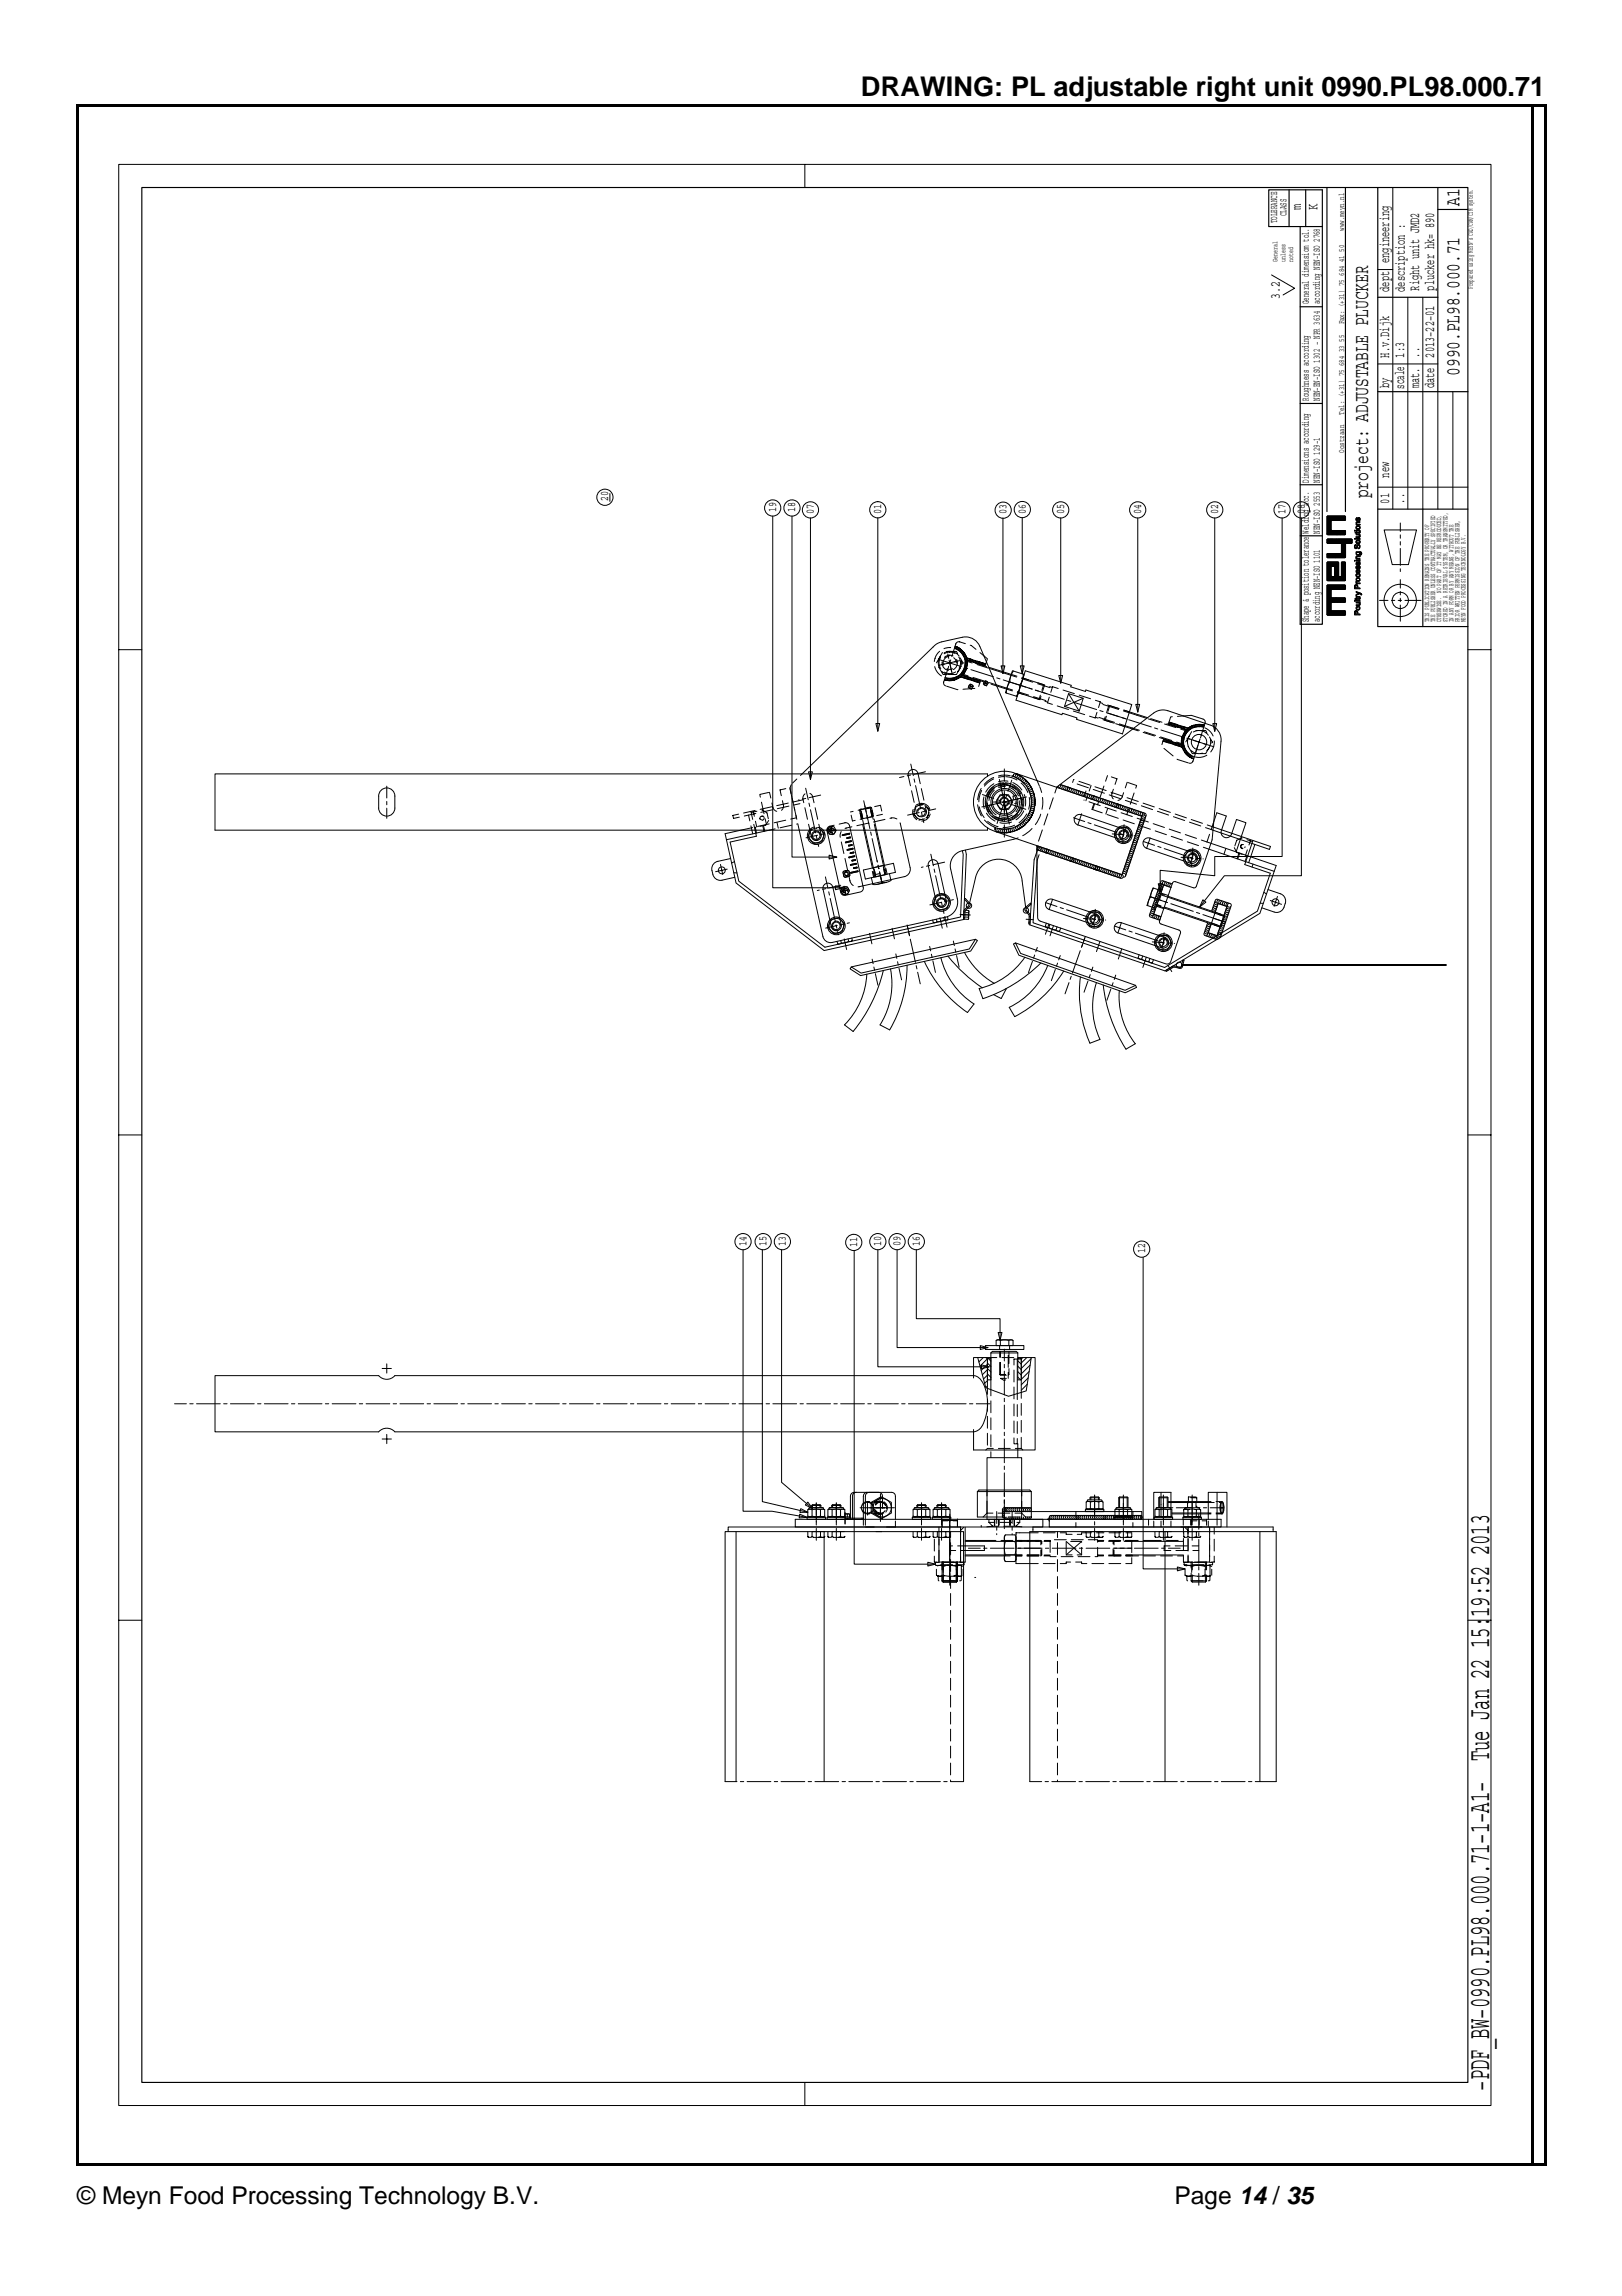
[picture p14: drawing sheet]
<svg xmlns="http://www.w3.org/2000/svg" width="210mm" height="297mm" viewBox="0 0 210 297" stroke-linecap="round" stroke-linejoin="round" font-family="sans-serif">
<defs><g id="words">
<text font-size="4" x="192.7" y="270.5" transform="rotate(-90 192.7 270.5)">−PDF_BW−0990.PL98.000.71−1−A1− Tue Jan 22 15:19:52 2013</text>
<text font-size="3.5" x="111.4" y="12.4">DRAWING: PL adjustable right unit 0990.PL98.000.71</text>
<g font-size="3.2">
<text x="10" y="285.1">© Meyn Food Processing Technology B.V.</text>
<text x="152" y="285.1">Page 14 / 35</text>
</g>
<g font-size="2.7">
<text x="188.9" y="26.6" transform="rotate(-90 188.9 26.6)">A1</text>
<text x="188.9" y="48.6" transform="rotate(-90 188.9 48.6)">0990.PL98.000.71</text>
<text x="177" y="64.5" transform="rotate(-90 177 64.5)">project: ADJUSTABLE PLUCKER</text>
</g>
<g font-size="1.9">
<text x="168.3" y="27.2" transform="rotate(-90 168.3 27.2)">m</text>
<text x="170.5" y="27.2" transform="rotate(-90 170.5 27.2)">K</text>
<text x="165.6" y="38.7" transform="rotate(-90 165.6 38.7)">3.2</text>
<text x="179.8" y="37.7" transform="rotate(-90 179.8 37.7)">dept engineering</text>
<text x="181.8" y="37.7" transform="rotate(-90 181.8 37.7)">description :</text>
<text x="183.7" y="37.6" transform="rotate(-90 183.7 37.6)">Right unit JMD2</text>
<text x="185.6" y="37.6" transform="rotate(-90 185.6 37.6)">plucker hk= 890</text>
<text x="179.8" y="46.3" transform="rotate(-90 179.8 46.3)">H.v.Dijk</text>
<text x="181.7" y="46.3" transform="rotate(-90 181.7 46.3)">1:3</text>
<text x="183.7" y="46.3" transform="rotate(-90 183.7 46.3)">..</text>
<text x="185.6" y="46.3" transform="rotate(-90 185.6 46.3)">2013−22−01</text>
<text x="179.8" y="50.3" transform="rotate(-90 179.8 50.3)">by</text>
<text x="181.7" y="50.3" transform="rotate(-90 181.7 50.3)">scale</text>
<text x="183.7" y="50.3" transform="rotate(-90 183.7 50.3)">mat.</text>
<text x="185.6" y="50.3" transform="rotate(-90 185.6 50.3)">date</text>
<text x="179.8" y="65.2" transform="rotate(-90 179.8 65.2)">01</text>
<text x="179.8" y="61.8" transform="rotate(-90 179.8 61.8)">new</text>
<text x="181.7" y="65.2" transform="rotate(-90 181.7 65.2)">..</text>
</g>
<g font-size="1.6">
<text x="78.7" y="64.9" transform="rotate(-90 78.7 64.9)">20</text>
<text x="100.4" y="66.3" transform="rotate(-90 100.4 66.3)">19</text>
<text x="102.9" y="66.3" transform="rotate(-90 102.9 66.3)">18</text>
<text x="105.3" y="66.5" transform="rotate(-90 105.3 66.5)">07</text>
<text x="114" y="66.5" transform="rotate(-90 114 66.5)">01</text>
<text x="130.3" y="66.5" transform="rotate(-90 130.3 66.5)">03</text>
<text x="132.7" y="66.5" transform="rotate(-90 132.7 66.5)">06</text>
<text x="137.7" y="66.5" transform="rotate(-90 137.7 66.5)">05</text>
<text x="147.7" y="66.5" transform="rotate(-90 147.7 66.5)">04</text>
<text x="157.6" y="66.5" transform="rotate(-90 157.6 66.5)">02</text>
<text x="166.4" y="66.5" transform="rotate(-90 166.4 66.5)">17</text>
<text x="168.8" y="66.5" transform="rotate(-90 168.8 66.5)">08</text>
<text x="96.6" y="161.2" transform="rotate(-90 96.6 161.2)">14</text>
<text x="99.2" y="161.2" transform="rotate(-90 99.2 161.2)">15</text>
<text x="101.7" y="161.2" transform="rotate(-90 101.7 161.2)">13</text>
<text x="110.9" y="161.3" transform="rotate(-90 110.9 161.3)">11</text>
<text x="114" y="161.2" transform="rotate(-90 114 161.2)">10</text>
<text x="116.5" y="161.2" transform="rotate(-90 116.5 161.2)">09</text>
<text x="119" y="161.2" transform="rotate(-90 119 161.2)">16</text>
<text x="148.2" y="162.1" transform="rotate(-90 148.2 162.1)">12</text>
</g>
<g font-size="1.3">
<text x="165.3" y="28.9" transform="rotate(-90 165.3 28.9)">TOLERANCE</text>
<text x="166.5" y="28" transform="rotate(-90 166.5 28)">CLASS</text>
<text x="169.4" y="39.4" transform="rotate(-90 169.4 39.4)">General dimensiom tol.</text>
<text x="170.8" y="39.4" transform="rotate(-90 170.8 39.4)">according NEN−ISO 2768</text>
<text x="169.4" y="51.9" transform="rotate(-90 169.4 51.9)">Roughness according</text>
<text x="170.8" y="51.9" transform="rotate(-90 170.8 51.9)">NEN−EN−ISO 1302 − NPR 3634</text>
<text x="169.4" y="62.4" transform="rotate(-90 169.4 62.4)">Dimensions according</text>
<text x="170.8" y="62.4" transform="rotate(-90 170.8 62.4)">NEN−ISO 129−1</text>
<text x="169.4" y="69" transform="rotate(-90 169.4 69)">Welding acc.</text>
<text x="170.8" y="69" transform="rotate(-90 170.8 69)">NEN−ISO 2553</text>
<text x="169.4" y="80.4" transform="rotate(-90 169.4 80.4)">Shape &amp; position tolerance</text>
<text x="170.8" y="80.4" transform="rotate(-90 170.8 80.4)">according NEN−ISO 1101</text>
</g>
<g font-size="1.1">
<text x="174" y="29.9" transform="rotate(-90 174 29.9)">www.meyn.nl</text>
<text x="174" y="42" transform="rotate(-90 174 42)">Fax: (+31) 75 684 41 50</text>
<text x="174" y="53.6" transform="rotate(-90 174 53.6)">Tel: (+31) 75 684 33 55</text>
<text x="174" y="58.6" transform="rotate(-90 174 58.6)">Oostzaan</text>
</g>
<g font-size="1">
<text x="165.3" y="33.9" transform="rotate(-90 165.3 33.9)">General</text>
<text x="166.3" y="33.9" transform="rotate(-90 166.3 33.9)">unless</text>
<text x="167.4" y="33.9" transform="rotate(-90 167.4 33.9)">noted</text>
</g>
<g font-size=".9">
<text x="190.6" y="37.4" transform="rotate(-90 190.6 37.4)">Prepared using MEYN’s CAD/CAM/CIM system.</text>
<text x="185" y="80.5" transform="rotate(-90 185 80.5)">THIS PUBLICATION REMAINS THE PROPERTY OF</text>
<text x="185.7" y="80.5" transform="rotate(-90 185.7 80.5)">THE PUBLISHER UNLESS CONTRACTUALLY SPECIFIED</text>
<text x="186.5" y="80.5" transform="rotate(-90 186.5 80.5)">OTHERWISE. NO PART OF IT MAY BE REPRODUCED,</text>
<text x="187.3" y="80.5" transform="rotate(-90 187.3 80.5)">STORED IN A RETRIEVAL SYSTEM, OR TRANSMITTED,</text>
<text x="188.1" y="80.5" transform="rotate(-90 188.1 80.5)">IN ANY FORM OR BY ANY MEANS, WITHOUT THE</text>
<text x="188.9" y="80.5" transform="rotate(-90 188.9 80.5)">PRIOR WRITTEN PERMISSION OF THE PUBLISHER,</text>
<text x="189.7" y="80.5" transform="rotate(-90 189.7 80.5)">MEYN FOOD PROCESSING TECHNOLOGY B.V.</text>
</g>
</g></defs>
<g fill="none" stroke="#000" stroke-width=".13">
<path d="M15.4 21.3h177.5v251.1h-177.5zM104.2 21.3v3M164.5 35.6l3 1.7-1.5 .9M178.3 34.9h1.9M180.2 24.3v41.6M182.2 38.5v27.4M184.1 38.5v27.4M178.3 47.1h7.8M186.1 50.7v15.2M188 50.7v15.2M78.9 63.8v1.1M100 66.8v48.1h9.1"/>
<path d="M102.5 66.8v44.1h5.8M104.9 67v33.8M113.6 67v27.6M129.8 67v20.1M132.3 67v20.1M137.3 67v21.4M147.2 67v25.1M157.2 67v27.6M165.9 67v43.8h-8.7v2.5l-7.1-.7v2.7M168.4 67v46.3h-10l-3.2 4M171.7 72.1v-.4l.1-.1h1.7l.1-.1v-1.2h-1.8l-.1-.1v-.4h3.2v.5h-.8v1.8h-2.4M171.7 66.9v2.2"/>
<path d="M171.7 72.8v2.2M171.7 66.8h2.3l.1 .1v.4h-.1l-1.7 .1M172.3 67.4v1.2M172.3 73.3v1.3M172.3 68.6h1.8v.5l-.1 .1h-2.2l-.1-.1M172.3 73.3h.4v1.2l-.4 .1M173.2 72.7l-1.5 .1M173.2 72.7v1.8l.3 .1M173.5 74.6l.1-1.8 .1-.1h.4v2.4h-2.4M174.1 75.8v.4h-1.8v.1v1.1h1.7l.1 .1v.4h-1.8v1.1h1.8v.5l-2.3 .1v-3.9h2.2l.1 .1M175.3 72.5h.1v.1h-.1zM175.3 69.7h.7v.1h-.7z"/>
<path d="M175.3 77.7h.7v.1h-.7zM175.3 68.6h.1v.1h-.1zM175.3 70.6l.2-.1v.1a.16 .16 0 0 0-.1 .1 .16 .16 0 0 0 .1 .2M175.3 70.6a.22 .22 0 0 0 0 .3 .22 .22 0 0 0 .3 0M175.3 77.7v.1M175.3 79.1v.4M175.3 72.5v.1M175.3 75.7v.5M175.3 68.6v.1M175.3 69.7v.1M175.3 70.6v.3M175.3 75.7h.1a.21 .21 0 0 1 .2 0 .21 .21 0 0 1 .1 .2v.2h.3v.1h-.7z"/>
<path d="M175.4 68.9l.2-.1v.1h.3v.1h-.4zM175.4 75.8a.13 .13 0 0 1 .2-.1 .13 .13 0 0 1 0 .2v.2h-.2zM175.4 79.1v.3h.2v-.2M175.4 79.1h.1M175.5 79l-.2 .1M175.5 79h.1M175.5 79.1l.1 .1M175.5 79.1h-.1M175.5 77.5h.1M175.5 77.7v.1M175.5 79v.1M175.5 79.4v.1"/>
<path d="M175.5 75.6v.1M175.5 76.1v.1M175.5 68.9v.1M175.5 69.7v.1M175.5 70.5v.1M175.5 70.9v.1M175.5 75.3l.1 .1h.4v.1h-.5l.1-.1zM175.5 77l.1 .2h.4v.1h-.5l.1-.1zM175.5 72.5h.5v.1h-.5zM175.5 69.1h.5l-.1 .1a.18 .18 0 0 1 .1 .2 .18 .18 0 0 1-.2 .1h-.3v-.1h.4v-.2h-.4zM175.5 77.9h.5l-.1 .1a.18 .18 0 0 1 .1 .2 .18 .18 0 0 1-.2 .1h-.3v-.1h.4v-.1v-.1h-.4zM175.5 68.6h.5v.1h-.5z"/>
<path d="M175.5 67.3l.1 .1 .1-.1M175.5 67.6l.5-.1v.1h-.4v.1v.1h.4v.1h-.5zM175.5 72l.5-.1v.1h-.4v.1v.2h.4v.1h-.5zM175.6 73.8h.1v.3l-.1-.1zM175.6 70.7l-.1 .1M175.6 70.7a.25 .25 0 0 1 .4-.1 .25 .25 0 0 1-.2 .4v-.1a.17 .17 0 0 0 .2-.2 .17 .17 0 0 0-.3-.1 .17 .17 0 0 0 0 .2l-.1 .1M175.6 74.2l-.1 .1a.26 .26 0 0 0 .1 .3 .26 .26 0 0 0 .3 0M175.6 74.9v.2M175.6 74.2v.1M175.6 70.2h.3M175.6 70v.2M175.6 68.4h.3"/>
<path d="M175.6 68.1v.3M175.6 74.9a.19 .19 0 0 1 .3-.1 .19 .19 0 0 1 0 .3 .19 .19 0 0 1-.3 0M175.6 70h.3v.2M175.6 68.1h.3v.3M175.6 74.3l-.1 .1a.21 .21 0 0 0 .2 .2 .21 .21 0 0 0 .2-.1v-.2M175.6 71.5h.3a.16 .16 0 0 1-.1 .2 .16 .16 0 0 1-.2 0 .16 .16 0 0 1 0-.2zM175.6 76.6v.1M175.6 76.9v.1M175.6 77.2v.1M175.6 77.5h.1M175.6 77.7v.1M175.6 77.9v.1"/>
<path d="M175.6 78.2v.1M175.6 78.5v.1M175.6 78.8v.1M175.6 79v.2M175.6 79.4v.1M175.6 72.8v-.1a.18 .18 0 0 0-.1 .3 .18 .18 0 0 0 .3 0M175.6 71.4v.1M175.6 71.7v.1M175.6 71.9v.1M175.6 72.2v.2M175.6 72.5v.1M175.6 73v.1"/>
<path d="M175.6 73.5v.1M175.6 73.7v.1M175.6 74v.1M175.6 74.5v.1M175.6 74.8v.1M175.6 75.1v.1M175.6 75.4v.1M175.6 75.7v.1M175.6 76.1v.1M175.6 67.3v.1M175.6 67.5v.1M175.6 67.8v.1"/>
<path d="M175.6 68v.1M175.6 68.4v.1M175.6 68.6v.1M175.6 68.9v.1M175.6 69.1v.1M175.6 69.4v.1M175.6 69.7v.1M175.6 69.9v.1M175.6 70.2v.1M175.6 70.6v.3M175.6 79l.1 .4h.3v.1h-.7v-.4M175.7 73.7a.26 .26 0 0 0-.2 .3 .26 .26 0 0 0 .4 .2 .26 .26 0 0 0 .1-.4l-.2-.1v.1a.15 .15 0 0 1 .1 .2 .15 .15 0 0 1-.1 .1"/>
<path d="M175.8 67.3l.1-.2v.3M175.8 67.3h-.1M175.8 73.5l-.2 .1M175.8 76.6v.1M175.8 76.8v.1M175.8 77.2v.1M175.8 77.5h.1M175.8 77.7v.1M175.8 77.9v.1M175.8 78.2v.1M175.8 78.4v.1M175.8 78.8v.1"/>
<path d="M175.8 79.4v.1M175.8 71.4v.1M175.8 71.7v.1M175.8 71.9v.1M175.8 72.3v.1M175.8 72.5v.1M175.8 72.7v.3M175.8 73.2v.3M175.8 73.7v.5M175.8 74.6v.1M175.8 74.7v.1M175.8 75.1v.1"/>
<path d="M175.8 75.4v.1M175.8 76.1v.1M175.8 67v.3M175.8 67.5v.1M175.8 67.8v.1M175.8 68v.1M175.8 68.4v.1M175.8 68.6v.1M175.8 68.9v.1M175.8 69.1v.1M175.8 69.4v.1M175.8 69.7v.1"/>
<path d="M175.8 69.9v.1M175.8 70.3h.1M175.8 70.4v.1M175.8 73.3v.2M175.8 73.3h.1v.2M175.9 67h-.2a.16 .16 0 0 1 0 .2 .16 .16 0 0 1-.2 0l.1-.2-.1 .1v.2M175.9 67l.1 .2-.1 .2M175.9 73.2h-.1a.16 .16 0 0 1-.1 .2 .16 .16 0 0 1-.2 .1l.1-.3a.21 .21 0 0 0-.1 .2 .21 .21 0 0 0 .1 .2M175.9 73.2l.1 .2-.1 .2M175.9 72.8v.2M175.9 72.8l-.1 .2M175.9 72.7h-.1l-.2 .3-.1-.1 .1-.1"/>
<path d="M175.9 72.7l.1 .2-.1 .2M175.9 74.2v.1M175.9 74.2l.1 .2-.1 .2M175.9 73.5v.1M175.9 73v.1M175.9 68.1a.26 .26 0 0 0-.4 0 .26 .26 0 0 0 0 .3 .26 .26 0 0 0 .4 .1M175.9 68.1a.25 .25 0 0 1 0 .4M175.9 76.7v.1M175.9 77.2v.1M175.9 77.7v.1M175.9 77.9v.2M175.9 78.2v.1"/>
<path d="M175.9 78.5v.1M175.9 78.8v.1M175.9 79.4v.1M175.9 71.4v.1M175.9 71.7v.1M175.9 71.9v.1M175.9 72.3v.1M175.9 72.5v.1M175.9 72.7v.1M175.9 73.2v.1M175.9 73.7v.1M175.9 74v.1"/>
<path d="M175.9 74.5v.1M175.9 74.8v.1M175.9 75.1v.1M175.9 75.4v.1M175.9 76.1v.1M175.9 67v.1M175.9 67.3v.1M175.9 67.5v.1M175.9 67.8v.1M175.9 68.1v.1M175.9 68.3v.2M175.9 68.6v.1"/>
<path d="M175.9 69.1v.2M175.9 69.4v.1M175.9 69.7v.1M175.9 69.9v.1M175.9 70.2v.1M175.9 70.5v.1M175.9 70.8v.1M175.9 77.4l.1-.1-.1 .2-.3 .1-.2-.1 .2-.1v.1l.3-.1v.1M175.9 68.9l.1-.1-.1 .2M176.1 76.7v.1M176.1 71.4v.1M176.1 76.7l-.6-.2v.1l.4 .2-.4 .1v.1l.6-.2"/>
<path d="M176.1 76.7l.1 .2M176.1 71.5v.1l-.1 .2 .2-.1M176.1 71.5h-.2l.1 .1-.1 .2M176.1 76.8v.2l.1-.1M176.2 71.7l-.1-.3h-.6v.1a.25 .25 0 0 0 .1 .3 .25 .25 0 0 0 .3 0M176.2 76.9h.1M176.2 71.6v.1M178.3 63h11.7M179.1 68.6h4.2l-1 4.4h-2.1zM15.4 84.1h3M104.6 99.9h.5l-.2 .9zM113.3 93.6h.5l-.2 1z"/>
<path d="M125 85.3h.1M125.9 88.8l-.2-.3-.2 .1-.2 .2 .1 .2 .4 .1M127.3 84.9l.5 .3-.1 .4M127.9 88.4l-.3-.3-.2 .1-.1 .2v.2l.4 .1M128 86.3l2.9 1M128 86.5l2.8 .9M128.9 88.6l1.4 .4M129 88.7l1.3 .4M129.5 86.1h.5l-.2 1zM130.7 88.2l1.3 .4M131 86.8l1.5 .5-.9 2.8-1.5-.5zM131.1 86.8l-.4 .9a1.11 1.11 0 0 1-.3 1l-.2 1"/>
<path d="M132 86.1h.5l-.2 1zM132.4 87.2l-.2 1a1.09 1.09 0 0 0-.3 .9l-.4 1M132.7 86.8l5.9 1.9v.2l1.9 .6v-.2l6 1.9-1.2 3.7-6-1.8 .1-.2-1.9-.6-.1 .2-5.9-1.9zM137 87.4h.5l-.2 1zM138.3 89.7l1.9 .6-.5 1.7-1.9-.6zM138.3 89.7l1.4 2.3M140.2 90.3l-2.4 1.1M145.6 94l1 .3M145.6 93.9l1.1 .3M146.1 92.2l2.3 .7M146.2 92.1l2.3 .7M147 91.1h.5l-.3 1z"/>
<path d="M149.3 92.2l-12.5 9.7M149.3 92.3a2.01 2.01 0 0 1 1.8-.3l5.6 1.8a1.99 1.99 0 0 1 1.3 2.1l-1.1 12.7-2.1 6.1-.1 .1-.3 .1-2.3-.8h-.3l-1.7 5.1v.2l.1 .1 2.4 .8 .2 .2-1.3 3.9-.2 .2-.4 .1-16.4-5.6-.2-.4-.1-9.3 .1 .2-.1 .2M151.4 93.4l-.1 .1M153.1 92.6l1.1-.1 1.5 .5 .3 .3-.1 .3M153.7 94.4h.1M157 93.6h.4l-.2 1zM190 84.1h2.9M49.4 102.1a1.05 1.05 0 0 1 1.1 0 1.05 1.05 0 0 1 .6 .9v1.5a1.05 1.05 0 0 1-1 1.1 1.05 1.05 0 0 1-1.1-1.1v-1.5a1.05 1.05 0 0 1 .4-.9zM94.6 111.1l-1.7 .3a.98 .98 0 0 0-.8 1.2l.1 .5a1 1 0 0 0 1.2 .8l1.7-.4M95 112.9h.4M95 111.5l-.3 .2M95.9 107.4l-2.1 .5 1.5 6.3 11.4 8.8 18-4 .4-8.5-.2-.5"/>
<path d="M97.3 107.4l.1 .5M97.7 107.4l.2 .8-3.4 .7 1.1 5.1 11.1 8.5 17.6-3.9 .3-8.1-.1-.4M97.8 107.4l.1 .4M98.8 107.4l.1 .2M99.6 107.4l-5.6 1.2M103.4 107.4l3.1 13.8a1.01 1.01 0 0 0 1.2 .7l14.7-3.2a2 2 0 0 0 1.5-2.4l-.9-3.9a1.98 1.98 0 0 1 1.5-2.3l7-1.6M103.8 100.1l17.1-16.6 .9-.5 2.7-.6a1.98 1.98 0 0 1 2.3 1.2l7.4 17.4M104.7 107.4a1.15 1.15 0 0 0 .2 1.6 1.15 1.15 0 0 0 1.5 0 1.15 1.15 0 0 0 .1-1.6M105 107.4a.95 .95 0 0 0-.1 1.4 .95 .95 0 0 0 1.4 0 .95 .95 0 0 0 0-1.4l.4 .5-.3 1-1.1 .2-.7-.8 .3-.9M106.1 107.4l.2 .6a.65 .65 0 0 1-.5 .7 .65 .65 0 0 1-.8-.5l-.2-.8M106.2 108.1a.6 .6 0 0 0-.9-.5 .6 .6 0 0 0 .1 1l.2 .1 .3-.1M106.7 114.5a.65 .65 0 0 1 1.1 .3l1.1 4.8a.65 .65 0 0 1-.5 .8 .65 .65 0 0 1-.8-.5l-1.1-4.9v-.3z"/>
<path d="M107 107.4l1.8 8a.49 .49 0 0 0 .6 .4l1.9-.4 .3-.2 .1-.2-1.6-7.6M107.1 107.4l.2 .5h.6l.3-.5M107.3 110.6l1 .3-1 .2zM107.5 119l1-.3 .8 .8-.3 1.1-1.1 .2-.7-.8zM108.1 114.6l1 .3-1 .2zM108.1 107.4a.5 .5 0 0 1-.5 .5 .5 .5 0 0 1-.5-.5M108.8 119.8l-.3-.5a.59 .59 0 0 0-.8 .2 .59 .59 0 0 0 .2 .8h.6M109.1 114.7h.6l.2 .5-.2 .5h-.6l-.3-.5zM109.4 108.9l.8-.1-.7 .2zM109.4 112.7l.1 .1-.2 .2 .1 .2 .2 .1v.1l-.2 .1-.2-.2-.1-.5 .6-.2 .2 .1 .1 .6-.3 .1M109.4 112.7h-.2l-.1 .2 .1 .5 .2 .1M109.5 112.6v.2l.2 .1 .1 .3h-.2l.1 .2"/>
<path d="M109.5 112.6l-.1 .1M109.5 112.6h.2l.2 .1 .1 .6-.3 .1M109.7 110l.7-.2-.7 .1v.1M109.8 109.4l.5-.1-.4 .1M109.9 107.8l-.9 .2v.1M109.9 107.8v.1l-.8 .2M110 108.3v.1h-.4l.4-.1M110 110.4l.5-.1-.4 .1zM110.1 112.9l.9-.2-.9 .3zM110.1 108.8v.1M110.5 110.2v.1M110.6 110.7l-.8 .3 .8-.3"/>
<path d="M110.6 110.8v-.1v.1l-.7 .2M110.7 111.2v.1h-.5l.5-.1M110.8 111.8v-.1l-.7 .1v.1M110.8 111.8l-.7 .1M110.9 112.2l-.4 .1v.1M110.9 112.2v.1l-.4 .1M111.6 105.9h.1M111.7 112.6l3.9-.9 .3 1.2-3.9 .8zM111.8 107.4l1.1 4.9M111.9 107.4l1.1 4.9M112.6 104.5l-1.3 .3M112.9 105.6v.1"/>
<path d="M113 112.3l1.3-.3 .2 1 .1 .1-1.3 .3-.2-1h-.1zM113.2 113.3h.1M113.3 107.4l1 4.6M113.4 107.4l1.1 4.6M113.9 113.3l.2 .9M114.7 114.1l-1.1 .3M115.1 113l.2 .9-.7 .3a1.15 1.15 0 0 0-.9 .2h-.7l-.2-.8M116.7 107.4l1.1 4.8a.99 .99 0 0 1-.8 1.2l-5.3 1.2M117.5 100.1a.65 .65 0 0 1 .7-.5 .65 .65 0 0 1 .6 .5M120.3 111.4a.65 .65 0 0 1 1.1 .3l1.1 4.9a.65 .65 0 0 1-.5 .8 .65 .65 0 0 1-.8-.5l-1.1-5zM120.7 119l.1 .3 .1 .1M121.1 115.9l1.1-.2 .7 .8-.3 1-1.1 .3-.7-.8z"/>
<path d="M121.2 118.9v.3M121.7 116.3l.5 .1 .1 .2M122.1 118.7l.1 .3M122.4 116.8a.6 .6 0 0 0-.6-.7 .6 .6 0 0 0-.5 .8 .6 .6 0 0 0 .8 .4M122.6 119l.1-.1-.2 .1-1.3 .2-.2 .2-.2-.1M122.6 118.6l.1 .3M124.8 116.3l.1-.1 .7 .8-.1 .3-.6 .5-.1 1.1h-.1l.1-1.1 .6-.7zM125 118.6l.3 .1M125 118.1h.3M125 117.8h.3l.1 .1-.1 1h-.4M125.3 117.8v1.1M125.5 116.8l.7-3.3a3.1 3.1 0 0 1 3.3-2.3 3.1 3.1 0 0 1 2.8 2.8l.4 3.4"/>
<path d="M127.8 100.4v-.3h-100v7.3h100v-.3M128.9 107.6h.1M129 107.6l16.2 5.6M129.4 102.8h1.1l.6 1-.6 .9h-1.1l-.5-.9zM129.4 104l.1-.6a.59 .59 0 0 1 .8-.1 .59 .59 0 0 1 .2 .8l-.6 .2M131.5 100.1l16.3 5.5M132.7 117.4l.6-.6 .1 .2-.6 .6 .5 .8v1.2l-.2-.1 .1-1.1-.6-.7zM134.2 109.9l10.8 3.7a.25 .25 0 0 0 .3-.1 .25 .25 0 0 0-.1-.3M134.3 109.5l.2 .2v.2h-.3M134.6 109.5l.1 .3v.1l-.3 .1M134.8 109.6l.2 .2-.1 .2-.2 .1M135.1 109.7l.1 .2v.1l-.1 .1-.2 .1"/>
<path d="M135.1 110.3l.3-.1 .1-.2-.2-.2 .2 .2-.1 .2-.2 .1M135.3 110.3h.3l.1-.2-.2-.2a.25 .25 0 0 1 .2 .3 .25 .25 0 0 1-.3 .1M135.4 119.9l-.1-.1 1 .5 .8 .2M135.4 119.4l-.1 .4M135.6 116.4l.2-.1h.4l5.7 2a.7 .7 0 0 1 .4 .9 .7 .7 0 0 1-.9 .4l-5.6-1.9a.7 .7 0 0 1-.2-1.3zM135.8 109.9a.25 .25 0 0 1 .1 .4 .25 .25 0 0 1-.3 .1M135.9 119.6l-.2 .4M136 110l.2 .2-.1 .2-.3 .1M136.2 110.1l.2 .2-.1 .2-.2 .1M136.5 110.2l.1 .2v.2l-.3 .1M136.7 110.3l.2 .2-.1 .2h-.3M136.8 119.9l-.1 .4"/>
<path d="M136.9 110.3l.2 .3-.1 .1-.2 .1M137 101.6l-.2 .2M137.2 101.5a.25 .25 0 0 1 0 .3 .25 .25 0 0 1-.3 .1M137.2 110.4a.25 .25 0 0 1 .1 .3 .25 .25 0 0 1-.3 .2M137.2 101.5l11.1 3.8v.2l-2.6 7.8M137.3 101.5l.2 .2v.1l-.2 .2h-.2M137.4 110.5l.2 .2-.1 .2-.2 .1M137.5 101.6l.2 .2v.2l-.3 .1M137.6 110.6a.25 .25 0 0 1 .2 .3 .25 .25 0 0 1-.3 .2M137.8 101.7l.1 .1v.2l-.1 .1-.2 .1M137.9 110.7l.2 .2-.1 .2h-.3M138 101.8a.25 .25 0 0 1 .2 .3 .25 .25 0 0 1-.3 .1l.3-.1-.1-.2"/>
<path d="M138.1 110.7l.2 .2v.2l-.3 .1M138.3 101.8l.1 .2v.2l-.3 .1M138.4 110.8l.1 .2v.2l-.3 .1M138.4 111.4a.25 .25 0 0 0 .3-.2 .25 .25 0 0 0-.1-.3 .25 .25 0 0 1 .2 .3 .25 .25 0 0 1-.3 .2M138.5 101.9a.25 .25 0 0 1 .1 .3 .25 .25 0 0 1-.3 .2M138.6 111.4h.3l.1-.2-.2-.2h.1l.1 .2-.1 .2-.2 .1M138.7 102l.2 .2-.1 .2-.2 .1M139 102.1l.1 .2v.2h-.3M139.1 111.1l.1 .2v.1l-.3 .1M139.2 102.2l.2 .2-.1 .2h-.3M139.3 105.5l.2-.1h.4l5.7 1.9a.7 .7 0 0 1 .4 .9 .7 .7 0 0 1-.8 .4l-5.7-1.9a.7 .7 0 0 1-.2-1.2zM139.3 111.1a.25 .25 0 0 1 .2 .4 .25 .25 0 0 1-.4 .1"/>
<path d="M139.4 102.2l.2 .3-.1 .1-.2 .1M139.5 111.2l.2 .3-.1 .1-.2 .1M139.7 102.3a.25 .25 0 0 1 .1 .3 .25 .25 0 0 1-.3 .2M139.8 111.3l.1 .2v.2l-.3 .1M139.9 102.4l.2 .2v.1l-.2 .2h-.2M140 111.4l.2 .2-.1 .2-.3 .1M140.1 102.5l.2 .2-.1 .2-.2 .1M140.2 111.5l.2 .2v.2h-.3M140.4 102.6l.1 .2v.2h-.3M140.5 111.5l.1 .3v.1l-.3 .1M140.6 102.6a.25 .25 0 0 1 .2 .4 .25 .25 0 0 1-.4 .1M140.7 111.6l.2 .2-.1 .2-.2 .1"/>
<path d="M140.8 102.7l.2 .2v.2l-.3 .1M141 111.7a.25 .25 0 0 1 .1 .3 .25 .25 0 0 1-.3 .2M141.1 102.8l.2 .2-.1 .2-.3 .1M141.2 117.9l1.1 .1 .4 1-.6 .9-1.1-.1-.4-1zM141.2 111.8a.25 .25 0 0 1 .1 .3 .25 .25 0 0 1-.3 .2M141.3 102.9l.2 .2-.1 .2-.2 .1 .3-.2-.1-.2M141.4 111.9l.2 .1v.2l-.1 .1h-.2M141.5 112.4l.3-.1v-.2l-.1-.1 .1 .2v.1l-.3 .1M141.6 103l.1 .2v.2h-.3M141.7 112.5l.3-.1 .1-.1-.2-.3 .2 .2-.1 .2-.3 .1M141.8 103l.2 .2-.1 .2-.3 .1M142 103.1l.2 .2v.1l-.2 .2h-.1"/>
<path d="M142.1 112.1a.25 .25 0 0 1 .2 .3 .25 .25 0 0 1-.3 .2l.2-.1 .1-.2zM142.2 119a.6 .6 0 0 0-.4-.6 .6 .6 0 0 0-.7 .3v.1a.59 .59 0 0 0 .5 .7M142.3 103.2l.1 .2v.2l-.3 .1M142.4 112.2l.1 .2v.2l-.3 .1M142.5 103.3a.25 .25 0 0 1 .2 .3 .25 .25 0 0 1-.4 .2M142.6 112.3l.2 .2-.1 .2h-.3M142.7 103.4l.2 .2v.1l-.3 .1M142.8 112.3l.2 .3-.1 .2h-.2M143 103.4l.1 .3v.2h-.3M143.1 112.4a.25 .25 0 0 1 .1 .3 .25 .25 0 0 1-.3 .2M143.2 103.5a.25 .25 0 0 1 .2 .3 .25 .25 0 0 1-.4 .2M143.3 112.5l.2 .2-.1 .2-.3 .1"/>
<path d="M143.4 103.6l.2 .2-.1 .2-.2 .1M143.5 112.6a.25 .25 0 0 1 .2 .3 .25 .25 0 0 1-.3 .2M143.7 103.7l.1 .1v.2l-.1 .2h-.2M143.8 112.7l.1 .2v.2h-.3M143.9 103.8l.2 .2-.1 .2h-.2M144 112.8a.25 .25 0 0 1 .2 .3 .25 .25 0 0 1-.3 .1M144.1 103.8l.2 .2v.2l-.1 .1h-.2M144.3 112.8l.1 .3v.1l-.3 .1M144.4 103.9l.2 .2-.1 .2-.3 .1 .3-.1v-.3M144.5 112.9l.2 .2-.1 .2-.3 .1M144.6 104l.2 .2-.1 .2-.2 .1M144.7 113l.2 .2-.1 .2-.2 .1"/>
<path d="M144.9 104.1a.25 .25 0 0 1 .1 .3 .25 .25 0 0 1-.3 .2M144.9 107l1.1 .1 .5 1-.6 .9-1.1-.1-.5-1zM145 113.1l.1 .2v.2h-.3M145.1 104.2a.25 .25 0 0 1 .1 .3 .25 .25 0 0 1-.3 .1M145.2 113.2l.3-.2 .1 .1 .1 .2-.3 .2M145.3 112.9l.2-.2 .1 .1 .1 .3M145.3 104.3a.25 .25 0 0 1 .2 .3 .25 .25 0 0 1-.3 .1M145.4 112.7l.2-.2 .2 .1v.2M145.4 112.4l.2-.1h.2l.1 .3M145.5 112.2l.2-.2 .2 .1 .1 .3M145.6 104.3l.1 .2v.2l-.3 .1M145.6 112l.2-.2h.2l.1 .3"/>
<path d="M145.7 111.7l.2-.1h.2v.3M145.8 111.5a.25 .25 0 0 1 .3-.2 .25 .25 0 0 1 .1 .4M145.8 104.4l.1 .1 .1 .2-.1 .1-.3 .1M145.8 111.3l.2-.2h.2l.1 .2v.1M145.9 111a.25 .25 0 0 1 .3-.1 .25 .25 0 0 1 .2 .3M146 108.1a.6 .6 0 0 0-.4-.7 .6 .6 0 0 0-.8 .3v.1a.6 .6 0 0 0 .5 .8M146 110.8l.2-.2 .2 .1 .1 .3M146 104.5a.25 .25 0 0 1 .2 .3 .25 .25 0 0 1-.3 .2M146.1 110.6a.25 .25 0 0 1 .3-.2 .25 .25 0 0 1 .1 .3M146.2 110.3l.1-.1h.2l.1 .3M146.2 110.1l.3-.2 .1 .1 .1 .2M146.3 104.6l.1 .1v.2l-.1 .1h-.2"/>
<path d="M146.3 109.8a.25 .25 0 0 1 .3-.1 .25 .25 0 0 1 .2 .3M146.4 109.6l.2-.2 .2 .1 .1 .3M146.5 109.4l.2-.2h.1l.2 .3M146.5 104.6l.2 .3-.1 .2h-.3M146.6 109.1l.1-.1h.2l.1 .1v.2M146.6 108.9l.2-.2 .2 .1 .1 .3M146.7 108.7l.2-.2 .2 .1 .1 .2M146.7 104.7l.2 .3v.1l-.3 .1M146.8 108.4l.2-.1h.2l.1 .3M146.9 108.2l.2-.2 .2 .1v.3M147 108l.2-.2 .2 .1v.2M147 104.8l.1 .2v.2l-.3 .1"/>
<path d="M147 107.7l.3-.1h.1l.1 .3M147.1 107.5l.2-.2h.1l.2 .2v.2M147.2 107.3l.2-.2h.2l.1 .3M147.2 104.9l.2 .2v.1l-.3 .2M147.3 107l.1-.1h.2l.1 .1 .1 .2M147.4 106.8l.1-.2h.2l.1 .3M147.4 106.5l.3-.1h.1l.1 .3M147.5 105a.25 .25 0 0 1 .1 .3 .25 .25 0 0 1-.3 .1M147.5 106.3l.2-.2 .2 .1 .1 .3M147.6 106.1a.25 .25 0 0 1 .3-.2 .25 .25 0 0 1 .2 .3M147.7 105.8a.25 .25 0 0 1 .2-.1 .25 .25 0 0 1 .3 .1v.2M147.7 105.1a.25 .25 0 0 1 .1 .3 .25 .25 0 0 1-.3 .1"/>
<path d="M147.8 105.6l.2-.2 .2 .1v.3M147.8 105.6l-2.6 7.6M147.9 105.1l.2 .2v.1M148.2 108.5l.2-.1h.4l5.7 1.9a.7 .7 0 0 1 .4 .9 .7 .7 0 0 1-.8 .5l-5.7-2a.7 .7 0 0 1-.2-1.2zM148.8 118.2v.3l.1 .2 .2-.1 .1-.2M148.9 118l-.1 .3 .1 .1h.2l.2-.1M148.9 116l.9 .3M149 117.8l-.1 .2 .1 .2h.2l.2-.2M149.1 117.5l-.1 .3 .1 .1 .2 .1 .2-.2M149.2 117.3l-.1 .2 .1 .2h.1l.2-.1M149.2 117.1v.2l.1 .2h.1l.2-.2M149.3 114.9l-.3 .6a1.12 1.12 0 0 1-.3 1l-.2 .7"/>
<path d="M149.3 116.8l-.1 .3 .1 .1 .2 .1 .2-.2M149.3 118.3l.2 .2-.1 .1-.1 .1h-.3M149.3 118.3l.9 .3M149.4 116.6l-.1 .2 .1 .2h.2l.2-.1M149.5 116.4l-.1 .2 .1 .1 .1 .1 .3-.2M149.5 118.3l.2 .3v.1l-.2 .1h-.2M149.5 116.1v.3l.1 .1h.1l.2-.1M149.6 115.9v.2l.1 .2h.1l.2-.2M149.7 117.2l.9 .4M149.7 115.6l-.1 .3 .1 .1 .2 .1 .2-.2M149.8 118.4l.1 .2v.2l-.1 .1-.3-.1M149.8 115.4l-.1 .3 .1 .1h.2l.2-.1"/>
<path d="M149.9 115.2l-.1 .2 .1 .2h.2l.2-.2M149.9 114.3h.5l-.3 1zM149.9 114.9v.3l.1 .1 .1 .1 .3-.2M150 119l.1 .1M150 118.5l.2 .2-.1 .2-.1 .1-.3-.1M150 114.7v.3l.1 .1h.1l.2-.1M150.1 114.5l-.1 .2 .1 .2h.2l.2-.2M150.1 115.2l-.9-.3-.8 2.2 1 .4M150.2 114.2l-.1 .3 .1 .1 .2 .1 .2-.2M150.2 115.5l1 .4M150.4 115.1l-.2-.1-.9 2.6 .2 .1M150.6 114.5l-1.3 3.8"/>
<path d="M150.6 114h-.3l-.1 .1v.2l.3 .1M150.6 117.5l6.2 2M150.7 117.3l7.3 2.5M150.9 114.1l-.3-.1-.1 .1-.1 .2 .2 .2M151.1 114.2l-.3-.1-.1 .1v.2l.1 .2M151.1 116.1l7.4 2.5M151.1 116l7.3 2.4 .1 .2-.5 1.2-.1 .1-1.2-.4M151.3 114.3l-.2-.1-.2 .1v.1l.2 .3M151.6 114.3h-.3l-.1 .1-.1 .1 .2 .2M151.7 114.3a.25 .25 0 0 0-.3 .2 .25 .25 0 0 0 .1 .3l-.9-.3M153.8 110l1.1 .1 .5 1-.6 .9-1.1-.1-.5-1zM154.9 111.1a.6 .6 0 0 0-.5-.7 .6 .6 0 0 0-.7 .5 .6 .6 0 0 0 .5 .7"/>
<path d="M155.7 116.4l.4 .3-.9 .6zM156.1 119.9l-.1 .3 .1 .1 .2 .1 .2-.2M156.2 108.9l9 3.1-2.2 6.2-12.2 7.4-17.5-5.9 .5-8.5 .4-1.1M156.2 119.7l-.1 .2 .1 .2h.2l.2-.1M156.3 119.4a.25 .25 0 0 0 .1 .2 .25 .25 0 0 0 .3-.1M156.3 119.5l-.1 .2 .1 .1 .2 .1 .2-.2M156.5 109.9l8.4 2.8M156.8 117.8v.1M156.9 117.6v.3M157 107l7.4 2.5-.1 .4-7.4-2.5M157 106.6l.5-1.4 1.2 .4-.6 1.9M157 117.3l-.1 .3 .1 .1 .2 .1 .2-.2"/>
<path d="M157.1 117.1l-.1 .3 .1 .1h.2l.2-.1M157.2 116.9l-.1 .2 .1 .2h.2l.2-.2M157.2 116.6v.3l.1 .1 .1 .1 .2-.2M157.3 117.8l-.1 .2M157.6 116.9l1.2 .4M157.6 116.9l-1.2 3.8M157.7 116.4h-.3l-.1 .1v.2l.2 .1M157.9 119.9l.1 .2 .1 .1h.2l.1-.3M157.9 116.5l-.2-.1-.2 .1v.2l.1 .2M158 119.6v.3l.2 .1 .2-.1 .1-.2M158.1 107.5a.7 .7 0 0 0 .4 .8 .7 .7 0 0 0 .9-.4l.6-1.9 1.2 .4-1.2 3.8M158.1 119.4v.3h.2h.1l.1-.3"/>
<path d="M158.1 119.2l.1 .2 .2 .1 .1-.1 .1-.2M158.1 116.6l-.2-.1-.1 .1-.1 .2 .2 .2M158.2 118.9l.1 .3 .1 .1 .2-.1 .1-.2M158.3 118.7l.1 .3h.1h.2l.1-.3M158.4 118.5v.2l.2 .1 .2-.1 .1-.2M158.4 116.7l-.3-.1-.1 .1-.1 .1 .2 .3M158.5 118.2v.3l.2 .1 .1-.1 .1-.2M158.5 118l.1 .2 .2 .1h.1l.1-.3M158.6 116.7h-.2l-.2 .1v.1l.2 .2M158.6 117.8l.1 .2 .1 .1 .2-.1 .1-.2M158.6 109.8l-.2 .7M158.7 117.5l.1 .3h.1h.2l.1-.3"/>
<path d="M158.8 117.3l-1.3 3.7M158.9 117.2l-.1 .3 .1 .1h.2l.2-.3M158.9 116.8l-.3-.1-.1 .1-.1 .2 .2 .2M159.1 116.9l-.3-.1-.1 .2 .1 .3M160.4 110.4l-.2 .7M161.4 110.7l-.3 .7M162.1 108.7l-1 3.2 3.3 1.1-1.7 4.9-12 7.3-17-5.8 .5-8.1M162.2 111.8l-.2 .4M162.4 109.2l-.8 2.4M163.1 116.8l.4 .1M163.6 115.4l.3 .3M164.1 115.1l1.6 .5a.99 .99 0 0 1 .6 1.3l-.1 .5a1 1 0 0 1-1.3 .6l-1.6-.6"/>
<path d="M108.3 121.8l.1 .3h.1M108.8 121.7l.1 .3M109.8 121.5v.3M110.2 125.1l1.2 .8 14-3.1 .8-1.3 .3 .2-.9 1.3-14.2 3.2-1.4-.9zM110.2 121.8l.1-.1-1.7 .4h-.2M110.2 121.4l.1 .3M114.3 125.6a19.7 19.7 0 0 1-3.9 7.8l-1.1-.8a10 10 0 0 0 2.9-6.6M117.4 124.9a16.3 16.3 0 0 1-2.3 8.3l-1.2-.6a10 10 0 0 0 1.3-7.2M121.8 123.9a9.9 9.9 0 0 0 4.2 6l-.8 1.1a16.4 16.4 0 0 1-5.6-6.6M122.7 123.7a19.6 19.6 0 0 0 4.4 4.1M124.8 123.2a10 10 0 0 0 3.9 4M126.2 121.5l-16 3.6"/>
<path d="M130.2 127.9l-.6 1.3-1-.5M131.2 122.1l.2-.1 .7 1.3 13.5 4.8 1.4-.6 .1 .2-1.5 .7-13.7-4.8zM131.4 122l15.6 5.5M132.6 123.8a10 10 0 0 1-5.9 4.1l.5 1.3a19.5 19.5 0 0 0 7.5-4.6M135.6 124.9a9.9 9.9 0 0 1-5 5.4l.7 1.2a16.3 16.3 0 0 0 6.4-5.9M137.3 120.1l-.2 .4h-.1M139.8 126.4a16.3 16.3 0 0 0 1.2 8.6l1.3-.5a10 10 0 0 1-.4-7.4M142.8 127.4a19.3 19.3 0 0 0 2.9 8.3l1.2-.7a9.9 9.9 0 0 1-2.1-6.8M144.7 120.7a.69 .69 0 0 1-.5-.9 .69 .69 0 0 1 .9-.4l5.7 1.9a.7 .7 0 0 1 .4 .9 .7 .7 0 0 1-.9 .4l-5.6-1.9M147.4 124l-.1-.1 1.6 .6 .2 .1M147.4 123.5l-.1 .4M147.9 123.7l-.2 .4"/>
<path d="M148.8 124l-.1 .4M149.3 124.1l-.2 .5h-.1M150.1 121h1.1l.4 1-.6 .9h-1.1l-.4-1zM150.8 125.6l1-.6 1 .1 .1-.1 .2-.8h.1l-.2 .9-.2 .2-.9-.2-1 .6zM151.1 122a.6 .6 0 0 0-.4-.6 .6 .6 0 0 0-.7 .5 .6 .6 0 0 0 .5 .6M153 124.8h34.2v.1h-34.2zM155.9 120.6l-.1 .3 .2 .2 .2-.1 .1-.2M156 120.4l-.1 .3 .1 .1h.2l.2-.1M156 120.2v.2l.1 .2h.1l.2-.2M156.4 120.7l.1 .2v.1l-.1 .1h-.3M156.4 120.7l1.1 .3M156.6 120.7l.2 .3-.1 .1-.1 .1-.3-.1"/>
<path d="M156.8 120.8l.2 .2v.2l-.2 .1-.2-.1M157.1 120.9l.1 .2v.2l-.1 .1-.3-.1M157.3 121l.2 .2-.1 .2-.1 .1-.3-.1M157.5 121l.1 .3 .1 .1 .2-.1 .1-.2M157.6 120.8v.2l.1 .1h.2l.2-.3M157.7 120.6v.2l.2 .1h.1l.1-.3M157.7 121.4l-.2 .1h-.2M157.7 120.3l.1 .3 .2 .1 .1-.1 .1-.2M157.8 120.1l.1 .3h.1h.2l.1-.3M15.4 146.8h3M190 146.8h2.9M96.2 161.7v33.8h3.7l4.5 .8 .1-.1h2.3v.1"/>
<path d="M98.7 161.7v32.6l5.8 1.3M101.1 161.7v30.1l4 3.4M110.5 161.8v40.6h10.6M113.6 161.7v15.1h14.4M116.1 161.7v12.6h11.7M118.6 161.7v8.9h10.8v2.8M126 178h-74.9a1.39 1.39 0 0 1-2.1 0h-21.2v7.2h21.2a1.41 1.41 0 0 1 2.1 0h74.9M126 178a1.95 1.95 0 0 1 1.5 1.6 6 6 0 0 1-.7 5.3l-.5 .3h-.3M126.5 175.6l1.1 3.9 2.9 1.1 2.3-.7 .7-4.3M126.9 174.1l.9 .2-.9 .3zM127 176.6l1 .2-1 .3zM127.2 175.6l-.5 .6"/>
<path d="M127.5 174.1h5v.5h-5zM127.6 175.6l.2 .2v3.8M127.8 175.8l-1 .9M127.8 176.3l.4 .5M127.8 177l.4 .5M127.8 177.7l.4 .5M127.8 178.5h.1M127.8 177.9l-.5 .5M127.8 178.6l-.4 .4M127.8 179.3l-.2 .2M127.8 176.5l-.8 .8M127.8 177.2l-.7 .7"/>
<path d="M127.9 175.7l.3 .4M128.2 175h3.5M128.2 175l.2-.2h3.1l.2 .2M128.2 175v4.8M128.2 175.7h-.4v2.8h.4M128.2 175.6h-2.2v2.4M128.9 173.4l.2-.1h1.8l.2 .1v.7h-2.2zM128.9 173.4l.3-.1 .3 .1 .4-.1 1.2 .1M129.2 172.4h.5l-.3 1zM129.5 173.4v.7M130.6 173.4v.7M131.7 175v.8"/>
<path d="M131.7 178.2l.4 .3M131.7 175.7h.5v2.8h-.5zM131.7 176l.5 .5M131.7 176.8l.5 .4M131.7 177.5l.5 .4M131.7 175.6h2.3v12h-8v-2.4M131.7 175.8h-.1v4.5M131.7 175.8h.5M132.1 175.7l.1 .1M132.2 175.8v4.3M132.4 175.6l-.2 .2M132.9 175.6l-.7 .7"/>
<path d="M132.9 179.1l-.7 .8M133.1 178.3l-.9 .9M133.2 177.4l-1 1.1M133.3 176.6l-1.1 1.1M133.4 175.8l-1.2 1.2M147.9 162.7v40.3h5.5M95.3 198.1v32.4M103.5 195.9l.9 .4-1 .1zM103.6 195.2l.9 .4-1 .1zM104.4 196.3h2.4v.3h-2.4zM104.5 195.3l.2-.1h1.9l.1 .1v.8l-.1 .1h-1.9l-.2-.1zM104.5 195.3l.3-.1 .3 .1 .4-.1 .7 .1 .2-.1 .3 .1"/>
<path d="M104.5 196.1l.3 .1 .3-.1 .4 .1 1.2-.1M104.5 194.3l.6 .9-.9-.5zM104.7 195.2l.1-.2h1.7l.1 .2M105 195v-.2l.1-.1h1l.1 .1v.2M105 194.8h1.2M105.1 195.3v.8M105.1 194.7v.3M106.1 194.7v.3M106.2 195.3v.8M106.7 198.1v32.4M107 196.3l.1-.1h2.2l.1 .1M107 196.3h2.4v.3h-2.4z"/>
<path d="M107.1 195.3l.2-.1h1.9l.1 .1v.8l-.1 .1h-1.9l-.2-.1zM107.1 195.3l.3-.1 .3 .1 .4-.1 1.2 .1M107.1 196.1l.3 .1 .3-.1 .4 .1 1.2-.1M107.3 195.2l.1-.2h1.7l.1 .2M107.6 195v-.2l.1-.1h1l.1 .1v.2M107.6 194.8h1.2M107.7 195.3v.8M107.7 194.7v.3M108.7 194.7v.3M108.8 195.3v.8M109.7 195.9v.3M109.9 196.2l.1 .2h-.6h2.4v.2h-3"/>
<path d="M109.9 195.9l-.5-.1 .5 .1v.3h-.5M110.1 196.6v-3l.2-.4 .3-.1h4.9a.48 .48 0 0 1 .4 .5v3M110.8 193.1h-.1a.48 .48 0 0 0-.4 .5v3M111.7 194.5a.81 .81 0 0 0 0 1.2M112 197.6h1.1M112.2 193.1l-.4 .2-.1 .3v3M112.5 193.1l-.3 .1-.2 .2v3.2M112.7 194.4h.3M112.7 195.8h.3M113 194.4l1.2-.7 1.2 .7v1.4l-1.2 .6-1.2-.6zM114.2 193.7h-.3l-1.2 .7v1.4l1.2 .6h.3M114.7 197.6h1.2"/>
<path d="M118.1 196.3h2.3v.3h-2.3zM118.1 196.3v-.1h2.3v.1M118.2 195.3l.1-.1h1.9l.1 .1v.8l-.1 .1h-1.9l-.1-.1zM118.2 195.3l.2-.1 .3 .1 .4-.1 .7 .1 .3-.1 .2 .1M118.2 196.1l.2 .1 .3-.1 .4 .1 1.2-.1M118.3 195.2l.1-.2h1.7l.1 .2M118.7 195v-.2l.1-.1h.9l.2 .1v.2M118.7 194.8h1.2M118.7 195.3v.8M118.8 194.7v.3M119.7 194.7v.3M119.8 195.3v.8"/>
<path d="M120.7 196.3v-.1h2.3v.1M120.7 196.3h2.3v.3h-2.3zM120.8 195.3l.1-.1h1.9l.1 .1v.8l-.1 .1h-1.9l-.1-.1zM120.8 195.3l.2-.1 .3 .1 .4-.1 1.2 .1M120.8 196.1l.2 .1 .3-.1 .4 .1 1.2-.1M120.9 195.2l.1-.2h1.7l.1 .2M121.2 195v-.2l.2-.1h.9l.1 .1v.2M121.2 194.8h1.2M121.3 195.3v.8M121.4 194.7v.3M121.5 197.6v4.5h2.8v-4.5h-30.1v.6M121.9 196.5v1"/>
<path d="M121.9 196.7h2M122.3 194.7v.3M122.4 195.3v.8M123.9 196.5v1M124.7 200h2.7v.6h-2.7M124.9 199.4h5.1M124.9 197.6v2.4M124.9 199.3h3.1M126.5 193l.2-.2h6.6l.2 .2zM126.5 193v3.3h3.5M127.7 196.6v-8h4.5v8M129.7 195.6h.1"/>
<path d="M129.7 196.6h.1M129.7 195.3v1M129.7 196.3l.2 .1 .1 .1M129.8 195.4v-.3h.2h.1l.1 .3-.3-.1-.1 .1v.3M130 195.3h.1M130 196.3h.1M130 195.8l-.2 .1v.3M130 196.1l-.3 .2M130 196.6v-1h17.8v1M130.1 195.1h.3l.1 .1-.1 .2-.2 .2M130.1 199.4h1.2M130.1 198.6l-.1 .4 .1 .4-.1 .9 .1 .9-.1 .4 .1 .4"/>
<path d="M130.3 195.1h.3l.1 .1v.2l-.2 .2M130.6 195.1h.3l.1 .1-.1 .2-.2 .2M130.8 195.1h.3l.1 .1v.2l-.2 .2M131.1 195.1h.3l.1 .1-.1 .2-.2 .2M131.3 195.1h.3l.1 .1v.2l-.2 .2M131.5 198.5v3.8h1.8M131.6 195.1h.3l.1 .1-.1 .2-.2 .2M131.6 186.8h.1M131.7 187.6v1M131.8 195.1h.3l.1 .1v.2l-.2 .2M132 198.3h1.3M132.1 195.1h.3l.1 .1-.1 .2-.2 .2"/>
<path d="M132.3 195.1h.3l.1 .1v.2l-.2 .2M132.6 195.1h.3l.1 .1-.1 .2-.2 .2M132.8 195.1h.3l.1 .1v.2l-.2 .2M133.1 195.1h.3l.1 .1-.1 .2-.2 .2M133.5 195.1h-3.5a.26 .26 0 0 1 .2 .3 .26 .26 0 0 1-.3 .2l-.1 .1v.2M133.5 193v2.6M133.7 198.2v-.6h31.1v.6M135.8 196.6v1h22.2v-1h-55.1v1h32.1v-1M135.8 196.3l-.1 .2-.2 .1 .2 .1 .1 .1M135.8 196.1l.1 .3-.3 .2M136 196.1l.1 .2v.1l-.2 .2M136.1 196.1l.3 .1v.2l-.3 .2"/>
<path d="M136.3 196.1h.2l.1 .1v.2l-.2 .2M136.5 196.1a.25 .25 0 0 1 .4 .1 .25 .25 0 0 1-.3 .4M136.8 196.1a.25 .25 0 0 1 .3 .1 .25 .25 0 0 1-.2 .4M137 196.1h.3l.1 .1v.2l-.3 .2M137.3 196.1a.25 .25 0 0 1 .3 .1 .25 .25 0 0 1-.2 .4M137.5 196.1h.3l.1 .1v.2l-.3 .2M137.8 196.1h.2l.1 .1v.2l-.2 .2M138 199.4l2 1.8M138 196.1a.25 .25 0 0 1 .4 .1 .25 .25 0 0 1-.3 .4M138.3 196.1h.2l.1 .1v.2l-.2 .2M138.5 196.1h.3l.1 .1v.2l-.3 .2M138.8 196.1a.25 .25 0 0 1 .3 .1 .25 .25 0 0 1-.2 .4"/>
<path d="M139 196.1h.3l.1 .1v.2l-.3 .2 .3-.2-.1-.3M139.5 196.1a.25 .25 0 0 1 .1 .2 .25 .25 0 0 1-.2 .3l.2-.2v-.2l-.1-.1h-.2M139.6 196.1l.3 .1v.2l-.3 .2M139.8 196.1a.25 .25 0 0 1 .3 .1 .25 .25 0 0 1-.2 .4M140 199.4l-2 1.8M140 196.1h.3l.1 .1v.2l-.3 .2M140.3 196.1a.25 .25 0 0 1 .3 .1 .25 .25 0 0 1-.2 .4M140.5 195.3v-.1h2.3v.1M140.5 195.3h2.3v.3h-2.3zM140.5 196.1a.25 .25 0 0 1 .4 .1 .25 .25 0 0 1-.3 .4M140.6 194.3l.1-.1h1.9l.1 .1v.9h-.1h-1.9h-.1zM140.6 194.3l.2-.1 .3 .1 .4-.1 1.2 .1"/>
<path d="M140.6 195.2h.2h.3h.4h.7h.3h.2M140.7 194.2l.1-.2h1.7l.1 .2M140.8 196.1h.2l.1 .1v.2l-.2 .2M141 196.1h.3l.1 .1v.2l-.3 .2M141.1 194v-.2l.1-.1h.9l.2 .1v.2M141.1 193.8h1.2M141.1 194.3v.9M141.2 193.7v.3M141.3 196.1h.2l.1 .1v.2l-.2 .2M141.5 196.1h.3l.1 .1v.2l-.3 .2M141.8 196.1a.25 .25 0 0 1 .3 .1 .25 .25 0 0 1-.2 .4M142 196.1a.25 .25 0 0 1 .4 .1 .25 .25 0 0 1-.3 .4"/>
<path d="M142.1 193.7v.3M142.2 194.3v.9M142.3 196.1h.2l.1 .1v.2l-.2 .2M142.5 196.1a.25 .25 0 0 1 .4 .1 .25 .25 0 0 1-.3 .4l.3-.2-.1-.3M142.9 196.1l.2 .1v.2l-.2 .2 .2-.2v-.2l-.1-.1h-.3M143.1 196.1l.3 .1v.2l-.3 .2M143.2 196.1a.25 .25 0 0 1 .4 .1 .25 .25 0 0 1-.2 .4M143.5 196.1h.3l.1 .1-.1 .2-.2 .2M143.7 196.1h.3l.1 .1v.2l-.2 .2M144 196.1a.25 .25 0 0 1 .4 .1 .25 .25 0 0 1-.3 .4M144.2 196.3h2.4v.3h-2.4zM144.2 196.3l.1-.1h2.2l.1 .1"/>
<path d="M144.2 196.1a.25 .25 0 0 1 .4 .1 .25 .25 0 0 1-.2 .4M144.3 195.3l.1-.1h1.9l.2 .1v.8l-.2 .1h-1.9l-.1-.1zM144.3 195.3l.3-.1 .2 .1 .5-.1 .6 .1 .3-.1 .3 .1M144.3 196.1l.3 .1 .2-.1 .5 .1 .6-.1 .3 .1 .3-.1M144.4 195.2l.1-.2h1.7l.1 .2M144.5 196.1h.3l.1 .1-.1 .2-.2 .2M144.7 196.1h.3l.1 .1v.2l-.2 .2M144.8 195v-1.2l.1-.1h1l.1 .1v1.2M144.8 193.8h1.2M144.8 195.3v.8M144.9 193.7v1.3M145 196.1a.25 .25 0 0 1 .4 .1 .25 .25 0 0 1-.3 .4"/>
<path d="M145.2 196.1h.3l.1 .1v.2l-.2 .2M145.5 196.1h.3l.1 .1-.1 .2-.2 .2M145.7 196.1a.25 .25 0 0 1 .4 .1 .25 .25 0 0 1-.2 .4M145.9 193.7v1.3M145.9 195.3v.8M146 196.1h.3l.1 .1-.1 .2-.2 .2 .2-.2v-.3M146.4 196.1l.2 .2v.1l-.2 .2a.25 .25 0 0 0 .2-.4 .25 .25 0 0 0-.4-.1M146.5 199.4h6.6M146.6 196.1l.2 .1v.2l-.2 .2M146.7 196.1h.3l.1 .1v.2l-.2 .2M147 196.1a.25 .25 0 0 1 .4 .1 .25 .25 0 0 1-.3 .4M147.2 196.1a.25 .25 0 0 1 .4 .1 .25 .25 0 0 1-.2 .4"/>
<path d="M147.4 196.1h.3l.1 .1v.2l-.2 .2M147.8 196.1h-11.8l-.2 .1v.2l.2 .2M149.4 196.3v-.1h2.3v.1M149.4 196.3h2.3v.3h-2.3zM149.5 195.3l.1-.1h1.9l.2 .1v.8l-.2 .1h-1.9l-.1-.1zM149.5 195.3l.2-.1 .3 .1 .4-.1 1.3 .1M149.5 196.1l.2 .1 .3-.1 .4 .1 1.3-.1M149.6 195.2l.1-.2h1.7l.1 .2M150 195v-1.2l.1-.1h.9l.2 .1v1.2M150 193.8h1.2M150 195.3v.8M150.1 193.7v1.3"/>
<path d="M150.2 193.1v1.6M150.8 198.1v32.4M151 193.7v1.3M151.1 195.3v.8M151.2 194.3h5.2M151.2 194.4h5.2M151.5 195.3v-2.2h-2.2v3.5M151.7 195.9h4.7M151.7 195.7h4.7M153.1 196.3h2.4v.3h-2.4zM153.1 196.3l.1-.1h2.2l.1 .1M153.2 195.9v.2l.1 .1h1.9l.2-.1v-.2"/>
<path d="M153.2 196.1l.3 .1 .2-.1 .5 .1 1.2-.1M153.7 195.9v.2M154.8 195.9v.2M156.4 196.6v-3.5h2.4v4.5M157.5 193.1v3.5M158 194.3h.1a1.16 1.16 0 0 1 0 1.6 1.27 1.27 0 0 1-.1-1.6zM158.1 194.4a1.1 1.1 0 0 1 0 1.3l-.2-.3v-.5zM163 198.1v32.4M15.4 209.6h3M120.1 202.1l1 .3-1 .2zM121.9 204.5h2l-.1 .2M121.9 202.1v2.4"/>
<path d="M121.9 204.5l.2 .2M122.1 202.1v2.6M123.8 202.1v2.6M123.8 204.7h-1.7M123.9 204.5l-.1 .2M123.9 204.5h-2l.2 .2M123.9 202.1v2.4M124.7 202.1v.3M124.8 202.4l-.1 .1M124.9 201.2h6.6M124.9 201.3h5.1M124.9 200.6v1.5"/>
<path d="M126.1 204.1h.1M131.5 201.8l-.2 .2h-1.2l-.1-.2v-3l.1-.2h1.2l.1 .1 .1 .5-.2 .2 .2 .9-.2 .9 .2 .4-.2 .4M146.5 201.2h5.8M152.4 202.7l1 .3-1 .2zM154.3 204.7l-.2-.2h2l-.1 .2M154.3 204.7h1.7M154.3 204.5v.2M156 204.5v.2M190 209.6h2.9M93.8 230.5v-32.4h30.9v32.4M133.3 230.5v-32.4h31.9v32.4M104.2 269.4v3"/>
<circle cx="78.3" cy="64.3" r="1.05"/>
<circle cx="100" cy="65.7" r="1.05"/>
<circle cx="102.5" cy="65.7" r="1.05"/>
<circle cx="104.9" cy="66" r="1.05"/>
<circle cx="113.6" cy="66" r="1.05"/>
<circle cx="129.8" cy="66" r="1.05"/>
<circle cx="132.3" cy="65.9" r="1.05"/>
<circle cx="137.3" cy="66" r="1.05"/>
<circle cx="147.2" cy="66" r="1.05"/>
<circle cx="157.2" cy="66" r="1.05"/>
<circle cx="165.9" cy="66" r="1.05"/>
<circle cx="168.4" cy="66" r="1.05"/>
<circle cx="175.7" cy="70.1" r=".26"/>
<circle cx="175.7" cy="78.7" r=".26"/>
<circle cx="175.8" cy="75" r=".26"/>
<circle cx="175.8" cy="78.6" r=".18"/>
<circle cx="181.2" cy="77.7" r="2.09"/>
<circle cx="181.2" cy="77.7" r="1.05"/>
<circle cx="125.6" cy="88.8" r=".25"/>
<circle cx="127.6" cy="88.4" r=".25"/>
<circle cx="155.2" cy="96" r="1"/>
<circle cx="93.4" cy="112.6" r=".45"/>
<circle cx="105.6" cy="108.1" r=".49"/>
<circle cx="108.2" cy="119.8" r=".49"/>
<circle cx="108.2" cy="119.8" r="1.15"/>
<circle cx="108.2" cy="119.8" r=".95"/>
<circle cx="109.4" cy="115.2" r=".5"/>
<circle cx="121.8" cy="116.7" r=".95"/>
<circle cx="121.8" cy="116.7" r=".49"/>
<circle cx="121.8" cy="116.8" r="1.15"/>
<circle cx="125.4" cy="117.2" r=".35"/>
<circle cx="130" cy="103.7" r="2.24"/>
<circle cx="130" cy="103.8" r="4"/>
<circle cx="130" cy="103.7" r=".5"/>
<circle cx="130" cy="103.8" r=".95"/>
<circle cx="130" cy="103.7" r="1.54"/>
<circle cx="130" cy="103.7" r="1.74"/>
<circle cx="130" cy="103.8" r="2.49"/>
<circle cx="132.8" cy="117.8" r=".35"/>
<circle cx="141.7" cy="118.9" r="1.15"/>
<circle cx="141.7" cy="118.9" r=".49"/>
<circle cx="141.7" cy="118.9" r=".94"/>
<circle cx="145.4" cy="108" r=".49"/>
<circle cx="145.4" cy="108" r=".95"/>
<circle cx="145.4" cy="108" r="1.15"/>
<circle cx="154.3" cy="111" r=".49"/>
<circle cx="154.3" cy="111" r=".95"/>
<circle cx="154.3" cy="111" r="1.15"/>
<circle cx="159.1" cy="117.1" r=".25"/>
<circle cx="165.1" cy="116.7" r=".45"/>
<circle cx="150.6" cy="122" r="1.15"/>
<circle cx="150.6" cy="122" r=".49"/>
<circle cx="150.6" cy="122" r=".94"/>
<circle cx="152.6" cy="124.8" r=".37"/>
<circle cx="96.2" cy="160.6" r="1.05"/>
<circle cx="98.8" cy="160.6" r="1.05"/>
<circle cx="101.2" cy="160.6" r="1.05"/>
<circle cx="110.5" cy="160.7" r="1.05"/>
<circle cx="113.6" cy="160.6" r="1.05"/>
<circle cx="116.1" cy="160.6" r="1.05"/>
<circle cx="118.6" cy="160.6" r="1.05"/>
<circle cx="147.7" cy="161.6" r="1.05"/>
<circle cx="114.2" cy="195.1" r="1.19"/>
</g>
<g fill="none" stroke="#000" stroke-width=".13" stroke-dasharray="3.1 .4 .4 .4" stroke-dashoffset="1.5">
<path d="M117.9 98.8l1.6 7.6M119.8 99.8l-3.4 .8M121.5 86.1l2.8-.6M122.3 87.7l1.2-3.8M123.2 86.9l-.6-2.3M123.2 87.1l-.6-2.7M124.2 85.5l-2.5 .5M125.3 88.9l.7-.1M125.7 89.2l-.1-.7M127.2 88.5l.7-.2M127.7 88.8l-.2-.7M130 99.5v8.8"/>
<path d="M132.1 88.7l13.8 4.4M135.5 89.8l-14.5-4.6M143.3 92.2l13.8 4.4M153.8 95.6l2.7 .9M154.6 97.9l1.2-3.8M154.7 97.3l.9-2.6M50.1 101.7v4.2M92.6 112.8l1.6-.4M93.5 113.1l-.3-1.3M104.3 102l1.6 7.5M104.3 108.4l2.9-.7M106.2 102.9l-2.9 .6"/>
<path d="M106.8 113.4l1.7 7.5M107.2 107.5l.8-.1M107.7 107.8l-.2-.7M107.8 108l-.3-1M108.1 107.3l-1 .2M108.8 114.5l-3 .7M109 115.3l.8-.2M109.4 115.6l-.1-.7M109.5 115.7l-.3-1.1M109.9 115.1l-1 .2M111.8 103.6l.6 3M112.2 105.5v.1"/>
<path d="M113.7 112.4v-.1M114.1 114.3l-2.2-10.1M114.2 114.3l-.7-3M117.4 119.7l.3 1.3M117.5 105.5l3.6-.9M120.3 117.1l3.1-.7M120.5 110.5l1.7 7.7M121.6 118.7l.3 1.4M122.2 111.5l-3 .7M122.3 118.6l.3 1.3M125.2 118.4l-.9-.1M125.6 118.4l-1.4-.1"/>
<path d="M127.1 104.4l5.8-1.3M127.1 102.8l5.7 1.9M127.8 104.2l4.4-.9M128.5 103.8h2.9M129.3 100.8l1.3 5.9M129.5 101.6l1 4.3M130 105.1v-2.6M130.9 100.9l-1.9 5.7M132.8 118.9l.9 .1M135.3 116.8l7 2.4M135.7 119.5l-.4 1.4M135.8 117.7l.4-1.4"/>
<path d="M136.3 119.8l-.4 1.3M138.9 105.8l7.3 2.5M140 105.3l-.6 1.6M140.2 118.8l2.9 .2M141.4 119.6l.5-1.3M141.7 117.6l-.1 2.6M143.9 107.9l2.9 .2M144.2 119.8l7 2.4M145.5 106.7l-.2 2.6M145.6 107.2l-.5 1.6M148 108.9l6.9 2.3M148.4 109.7l.4-1.3"/>
<path d="M148.8 116l9.8 3.3M150.9 116.7l-1-.3M152.8 110.9l2.9 .2M154.1 111.7l.4-1.3M154.4 109.7l-.2 2.6M157 118.8l1.1 .4M164.9 117.3l.4-1.3M165.8 117l-1.5-.5M106.8 120.1l3.1-.7M109.3 121.5l.3 1.3M112.5 120.7l.3 1.4M113.6 127.5l-.7-3.4"/>
<path d="M115.4 120.1l.3 1.4M116.7 126.8l-.8-3.4M119.1 127.3l-1.7-7.5M121.1 125.8l-.8-3.4M124.1 125.1l-.7-3.3M133.1 125.8l1.1-3.2M136.1 126.9l1.1-3.3M137.8 128.6l2.6-7.2M140.3 128.4l1.1-3.3M140.5 121.2l-.5 1.3M142.3 121.8l-.4 1.3M143.2 129.4l1.2-3.2"/>
<path d="M144.7 120.7l.4-1.3M145.2 122.8l-.5 1.3M148.3 123.8l-.4 1.4M149.1 121.9l2.9 .2M150.3 122.6l.5-1.3M150.6 120.7l-.1 2.5M151.6 125.7l-.4-.8M49.5 177h1.1M50.1 177.6v-1.2M130 174.5v23.3M22.6 181.6h105.5M49.5 186.2h1.1"/>
<path d="M50.1 186.8v-1.2M105.6 199.3v-4.9M105.6 196.6v-.4M105.6 194.5v2.4M108.2 196.6v-.4M108.2 194.5v2.4M108.2 199.3v-4.9M109.4 195.8v1.3M109.4 195.6v2M111.3 195.1h1.9M112.3 196v-1.9M113 195.1h1.9"/>
<path d="M113.9 196v-1.9M113.9 196.8v-3.5M115.7 195.1h-3.1M119.3 199.3v-4.9M119.3 196.6v-.4M119.3 194.5v2.4M121.8 199.3v-4.9M121.8 196.6v-.4M121.8 194.5v2.4M129 195.6v2.9M130 195.6v-2.8M131 195.6v2.9"/>
<path d="M141.7 199.3v-5.9M141.7 195.6v-.4M141.7 193.5v2.4M145.4 199.3v-5.9M145.4 196.6v-.4M145.4 194.5v2.4M150.6 199.3v-5.9M150.6 196.6v-.4M150.6 194.5v2.4M154.3 199.3v-5.9M154.3 196.6v-.4M154.3 194.5v2.4"/>
<path d="M157.9 195.1h.5M158.1 195.9v-1.6M158.1 195.1h-7.4M122.9 204.7v-8.2M122.9 204.1v-7.5M122.9 205.1v-9.2M125.3 200.3h9.3M146.5 200.3h-15.1M152.7 200.3h-8.5M155.1 205.1v-9.2M93.8 230.5h30.9M133.3 230.5h31.9"/>
</g>
<g fill="none" stroke="#000" stroke-width=".13" stroke-dasharray="1.5 .7" stroke-dashoffset=".8">
<path d="M122 84.3h1.8l.8 1.5-.8 1.5h-1.8l-.8-1.5zM122.1 88.2l.2-.5M122.1 88.2v.3l.3 .2M122.3 87.7l.1 .2-.2 .1M122.4 87.7a.15 .15 0 0 1 .2 .2 .15 .15 0 0 1-.2 .1M122.6 87.7l.1 .2-.2 .1M122.7 87.8a.15 .15 0 0 1 .1 .1 .15 .15 0 0 1-.1 .2M122.8 87.8a.15 .15 0 0 1 .2 .1 .15 .15 0 0 1-.2 .2M123 87.8a.15 .15 0 0 1 .1 .1 .15 .15 0 0 1-.1 .2M123.1 87.8a.15 .15 0 0 1 .2 .1 .15 .15 0 0 1-.1 .2M123.3 87.7a.15 .15 0 0 1 .1 .2 .15 .15 0 0 1-.1 .1M123.3 86.5a.85 .85 0 0 1-1.2-.7 .85 .85 0 0 1 .8-.9 .85 .85 0 0 1 .9 .9"/>
<path d="M123.4 87.7a.15 .15 0 0 1 .2 .1 .15 .15 0 0 1-.1 .2M123.5 83.9l.2-.6M123.5 87.7a.15 .15 0 0 1 .2 .1 .15 .15 0 0 1-.1 .1M123.6 83.6a2.29 2.29 0 0 1 1.5 2.9 2.29 2.29 0 0 1-2.9 1.4M123.6 83.9v-.2l.2-.1M123.7 87.6a.15 .15 0 0 1 .2 .1 .15 .15 0 0 1-.1 .2M123.8 84a.15 .15 0 0 1-.1-.2 .15 .15 0 0 1 .2-.1M123.8 87.6h.2l-.1 .2M123.9 84a.15 .15 0 0 1-.1-.2 .15 .15 0 0 1 .2 0M123.9 87.5a.15 .15 0 0 1 .2 0 .15 .15 0 0 1 0 .3M124 84.1v-.2h.2M124 87.4a.15 .15 0 0 1 .2 .1 .15 .15 0 0 1 0 .2"/>
<path d="M124.1 84.2v-.2h.2M124.1 87.3l.3 .1-.1 .2M124.2 83l1.5 .5M124.2 83h-.3l-.2 .3M124.2 84.3a.15 .15 0 0 1 0-.2 .15 .15 0 0 1 .2 0M124.3 87.2a.15 .15 0 0 1 .2 .1 .15 .15 0 0 1 0 .2M124.3 84.4a.15 .15 0 0 1 0-.2 .15 .15 0 0 1 .2 0M124.4 87.1a.15 .15 0 0 1 .2 0 .15 .15 0 0 1 0 .3M124.4 84.5v-.2h.3M124.4 87a.15 .15 0 0 1 .3 0 .15 .15 0 0 1 0 .2M124.5 87.3l.6-1.9M124.5 84.6v-.2h.3"/>
<path d="M124.5 86.9a.15 .15 0 0 1 .2 0 .15 .15 0 0 1 .1 .2M124.5 87.2l4.4 1.4M124.6 87.4v.1l-.2 .1M124.6 84.7v-.2h.2M124.6 86.8h.2l.1 .2M124.6 87.4l.1 .2-.1 .1M124.7 84.8a.15 .15 0 0 1 0-.2 .15 .15 0 0 1 .2 .1M124.7 86.7a.15 .15 0 0 1 .2-.1 .15 .15 0 0 1 0 .2M124.7 84.9a.15 .15 0 0 1 .1-.2 .15 .15 0 0 1 .2 .1M124.7 86.6a.15 .15 0 0 1 .2-.1 .15 .15 0 0 1 .1 .2M124.8 85.1v-.1a.15 .15 0 0 1 .1-.1 .15 .15 0 0 1 .2 .1M124.8 87.4a.15 .15 0 0 1 .1 .2 .15 .15 0 0 1-.2 .1"/>
<path d="M124.8 86.4a.15 .15 0 0 1 .1-.1 .15 .15 0 0 1 .2 .1v.1M124.8 85.2v-.1a.15 .15 0 0 1 .2-.1 .15 .15 0 0 1 .1 .1M124.8 86.3a.15 .15 0 0 1 .2-.1 .15 .15 0 0 1 .1 .2M124.9 85.3l3.1 1M124.9 85.3a.15 .15 0 0 1 .1-.1 .15 .15 0 0 1 .2 .1M124.9 86.2a.15 .15 0 0 1 .1-.1 .15 .15 0 0 1 .2 .1M124.9 86a.15 .15 0 0 1 .2-.1 .15 .15 0 0 1 .1 .2M124.9 85.5a.15 .15 0 0 1 .1-.2 .15 .15 0 0 1 .2 .1M124.9 85.9l.2-.1 .1 .1M124.9 85.6a.15 .15 0 0 1 .1-.1 .15 .15 0 0 1 .2 .1M124.9 85.8l.1-.2 .2 .2M124.9 87.5a.15 .15 0 0 1 .1 .1 .15 .15 0 0 1-.2 .1"/>
<path d="M125.1 87.5a.15 .15 0 0 1 .1 .2 .15 .15 0 0 1-.2 .1M125.1 85.5l2.9 1M125.1 85.1l2.5 .8M125.2 85.1l.1 .1-.1 .2M125.2 87.5a.15 .15 0 0 1 .1 .2 .15 .15 0 0 1-.2 .1M125.3 85.2l.1 .2-.2 .1M125.4 87.6a.15 .15 0 0 1 .1 .2 .15 .15 0 0 1-.2 .1M125.5 85.2l.1 .2-.2 .1M125.5 87.6a.15 .15 0 0 1 .1 .2 .15 .15 0 0 1-.2 .1M125.6 85.3l.1 .2-.2 .1M125.6 87.7a.15 .15 0 0 1 .1 .2 .15 .15 0 0 1-.2 .1M125.7 83.5l1.6 1.4"/>
<path d="M125.8 85.3l.1 .2-.2 .1M125.8 87.7a.15 .15 0 0 1 .1 .2 .15 .15 0 0 1-.2 .1M125.9 85.4l.1 .1-.2 .2M125.9 87.8a.15 .15 0 0 1 .1 .2 .15 .15 0 0 1-.2 .1M126 85.4l.1 .2-.1 .1M126.1 87.8a.15 .15 0 0 1 .1 .2 .15 .15 0 0 1-.2 .1M126.2 85.4l.1 .2-.2 .1M126.2 87.9l.1 .1-.2 .1M126.3 85.5l.1 .2-.2 .1M126.4 87.9v.2l-.1 .1M126.5 85.5a.15 .15 0 0 1 0 .3 .15 .15 0 0 1-.2 0M126.5 88l.1 .1-.2 .1"/>
<path d="M126.6 85.6a.15 .15 0 0 1 .1 .2 .15 .15 0 0 1-.2 .1M126.6 88l.1 .2-.2 .1M126.8 85.6a.15 .15 0 0 1 .1 .2 .15 .15 0 0 1-.2 .1M126.8 88l.1 .1M126.8 88.4l-2.5-.8M126.8 88.3h-.1M126.9 88.1l-.3 .9-2.7 .2-1.5-.5M126.9 85.7a.15 .15 0 0 1 .1 .2 .15 .15 0 0 1-.2 .1M127 85.7a.15 .15 0 0 1 .1 .2 .15 .15 0 0 1-.1 .1M127.2 85.8a.15 .15 0 0 1 .1 .2 .15 .15 0 0 1-.2 .1M127.3 85.8a.15 .15 0 0 1 .1 .2 .15 .15 0 0 1-.2 .1M127.5 85.9h.1"/>
<path d="M127.5 86.1h-.1M127.7 85.6l-.2 .6M129 88.7l-4.7-1.5M130.3 89l4.3 1.4M130.8 87.4l4.3 1.3M130.9 87.3l4.2 1.3M131.8 89.6l3.8 1.2M132.4 87.7l3.8 1.2M134.5 90.5l-4.2-1.4M134.5 90.5l.1-.1M134.6 90.4l1 .3M135.1 88.6l-.6 1.9"/>
<path d="M135.1 88.7l1.1 .4M135.1 88.7l-.5 1.7M135.1 88.7v-.1M135.6 90.9l.6-2.1M136.2 88.8l6.2 2M141.7 92.9l-6.1-2M142.4 90.8l-.7 2.1M142.9 93l-1.1-.3M143 93.2l2.6 .8M143 93.2l-.1-.2M143.5 91.4l-.6 1.6M143.5 91.4l.1-.1"/>
<path d="M143.5 91.4l-1.2-.4M143.6 91.3l-.6 1.9M145.6 94l-3.8-1.2M145.6 93.9l-2.7-.9M146.1 92.2l-2.6-.8M146.2 92.1l-2.6-.8M146.2 92.1l-3.8-1.2M146.6 94.3l6.6 2.1M150.5 95.9l2.5 .8M150.5 95.8l.1 .1M150.6 95.6l-.3 .9 2.1 1.8 1.5 .4M150.7 95.6h-.1"/>
<path d="M150.8 95.7a.15 .15 0 0 0-.1 .1 .15 .15 0 0 0 0 .2M151 95.7a.15 .15 0 0 0-.2 .1 .15 .15 0 0 0 .1 .2M151.1 95.8a.15 .15 0 0 0-.2 .1 .15 .15 0 0 0 .1 .1M151.2 93.7h.1M151.3 95.8a.15 .15 0 0 0-.2 .1 .15 .15 0 0 0 .1 .2M151.4 95.9a.15 .15 0 0 0-.2 0 .15 .15 0 0 0 .1 .2M151.5 93.5l-.1 .1v.2M151.5 95.9a.15 .15 0 0 0-.1 .1 .15 .15 0 0 0 .1 .2M151.7 93.5l-.2 .2 .1 .1M151.7 95.9a.15 .15 0 0 0-.2 .1 .15 .15 0 0 0 .1 .2M151.8 93.6l-.2 .1 .1 .2M151.8 96a.15 .15 0 0 0-.2 .1 .15 .15 0 0 0 .1 .2"/>
<path d="M152 93.6l-.2 .1 .1 .2M152 96a.15 .15 0 0 0-.2 .1 .15 .15 0 0 0 .1 .2M152.1 93.7l-.2 .1 .1 .2M152.1 96.1l-.2 .1 .1 .2M152.2 93.7a.15 .15 0 0 0-.1 .1 .15 .15 0 0 0 .1 .2M152.3 96.1l-.2 .1 .1 .2M152.4 93.8h-.1a.15 .15 0 0 0-.1 .1 .15 .15 0 0 0 .2 .2M152.4 96.2h-.2l.1 .3M152.5 93.8a.15 .15 0 0 0-.2 .1 .15 .15 0 0 0 .1 .2M152.6 96.2l-.2 .1 .1 .2M152.7 93.8a.15 .15 0 0 0-.2 .1 .15 .15 0 0 0 .1 .2M152.7 96.3h-.2l.1 .2"/>
<path d="M152.8 93.9a.15 .15 0 0 0-.2 .1 .15 .15 0 0 0 .1 .2M152.8 96.3l-.1 .1v.2M152.9 96.3a.15 .15 0 0 0-.1 .2 .15 .15 0 0 0 .1 .1M153 93.9a.15 .15 0 0 0-.2 .1 .15 .15 0 0 0 .1 .2M153 96.3l.6-1.9M153 96.2l-6.3-2M153.1 94a.15 .15 0 0 0-.2 .1 .15 .15 0 0 0 .1 .2M153.1 92.6l-1.6 .1-.3 1M153.2 96a.15 .15 0 0 0-.2-.1 .15 .15 0 0 0-.1 .1M153.2 96.2a.15 .15 0 0 0-.2-.2 .15 .15 0 0 0-.1 .2M153.2 95.9l-.1-.2-.2 .2M153.2 96.3l-.2-.1-.1 .1"/>
<path d="M153.2 95.7a.15 .15 0 0 0-.1-.1 .15 .15 0 0 0-.2 .1M153.2 95.6a.15 .15 0 0 0-.1-.2 .15 .15 0 0 0-.2 .1M153.2 96.4l-.2-.1-.1 .2M153.2 94a.15 .15 0 0 0-.1 .1 .15 .15 0 0 0 0 .2M153.2 95.5a.15 .15 0 0 0-.1-.2 .15 .15 0 0 0-.1 .1M153.3 96.6a.15 .15 0 0 0-.2-.1 .15 .15 0 0 0-.1 .2M153.3 95.3l-.1-.2-.2 .1M153.3 96.7a.15 .15 0 0 0-.2-.1 .15 .15 0 0 0-.1 .2M153.3 95.2l.1-.1a.15 .15 0 0 0-.2-.1 .15 .15 0 0 0-.1 .1M153.4 96.8h-.1a.15 .15 0 0 0-.2 0 .15 .15 0 0 0 0 .2M153.4 94.1a.15 .15 0 0 0-.2 .1 .15 .15 0 0 0 .1 .2M153.4 95.1v-.1a.15 .15 0 0 0-.1-.1 .15 .15 0 0 0-.2 0"/>
<path d="M153.4 97a.15 .15 0 0 0-.2-.1 .15 .15 0 0 0-.1 .2M153.5 95l-.1-.2h-.2M153.5 97.1l-.2-.1-.1 .2M153.5 94.1a.15 .15 0 0 0-.2 .1 .15 .15 0 0 0 .1 .2M153.5 94.6l-5.1-1.7M153.5 94.8v-.2l-.2 .1M153.6 97.2a.15 .15 0 0 0-.2 0 .15 .15 0 0 0-.1 .2M153.6 94.7v-.2h-.2M153.6 97.3h-.2v.2M153.7 94.2a.15 .15 0 0 0-.2 0 .15 .15 0 0 0 0 .2M153.7 94.6v-.2h-.2M153.7 97.4h-.1l-.1 .2"/>
<path d="M153.8 94.2l-2.5-.8M153.8 94.5l-5.3-1.7M153.8 94.5v-.2h-.2M153.8 97.5a.15 .15 0 0 0-.2 0 .15 .15 0 0 0 0 .2M153.9 94.4v-.2h-.2M153.9 97.6a.15 .15 0 0 0-.2 0 .15 .15 0 0 0 .1 .2M154 94.4l.1-.3h-.2M154.1 97.7h-.2v.2M154.2 94.3v-.2l-.2-.1M154.2 97.7l-.2 .1v.2M154.3 94.2a.15 .15 0 0 0 0-.2 .15 .15 0 0 0-.2-.1M154.3 94.5h1.7l.9 1.5-.9 1.5h-1.7l-.9-1.5z"/>
<path d="M154.3 97.8l-.2 .1 .1 .2M154.4 98.5l.2-.6M154.4 98.5l-.3 .2h-.2M154.4 94.2a.15 .15 0 0 0 .1-.2 .15 .15 0 0 0-.2-.1M154.4 97.9a.15 .15 0 0 0-.2 0 .15 .15 0 0 0 .1 .2M154.5 94.1l.1-.2-.2-.1M154.6 97.9a.15 .15 0 0 0-.2 .1 .15 .15 0 0 0 .1 .2M154.7 94.1l.1-.2-.2-.1M154.8 94a.15 .15 0 0 0 .1-.1 .15 .15 0 0 0-.2-.2M154.9 94a.15 .15 0 0 0 .2-.1 .15 .15 0 0 0-.2-.2M155.1 94a.15 .15 0 0 0 .1-.1 .15 .15 0 0 0-.1-.2M155.2 94h.1a.15 .15 0 0 0 .1-.2 .15 .15 0 0 0-.2-.1"/>
<path d="M155.4 94a.15 .15 0 0 0 .1-.1 .15 .15 0 0 0-.1-.2M155.5 94a.15 .15 0 0 0 .2-.1 .15 .15 0 0 0-.2-.2M155.6 94.1l.2-.1-.1-.2M155.8 94.1l.1-.5M155.9 93.8a2.29 2.29 0 0 0-2.9 1.5 2.29 2.29 0 0 0 1.5 2.9M94.8 105.5l.1 .4M94.8 105.5l9.1-2M94.9 105.9l8.6-1.9M96.9 105.4l.4 2M97.2 105.1l1.5-.3M97.7 107.4l-.5-2.4M97.8 107.4l-.1-.4"/>
<path d="M97.9 107l-.4-1.9M98.7 106.1a.3 .3 0 0 0 .2-.4 .3 .3 0 0 0-.4-.1 .3 .3 0 0 0-.2 .4M98.8 107.4l-.1-.6M99 107.5l-.2-.7M99.1 106.7l-1.5 .4M99.2 106.7l-.9-3.9 1.3-.3M99.3 105.2l.2 .9M99.3 105.2l-.6-.4M99.5 106.1l-.4 .6M99.6 107.4l3.7-.8M99.6 102.5l.4 1.9M100 104.4a.7 .7 0 0 0 .8 .6 .7 .7 0 0 0 .6-.9"/>
<path d="M100.7 107.1l-.2-.7M100.9 102.2l1.3-.3M100.9 102.2l.5 1.9M102.2 101.9l.9 3.9M102.3 102.3v-.6l.3-.4M102.6 101.3l1.2-1.2M103.1 105.8l-7.2 1.6M103.4 107.4l-1.1-5.1M103.9 103.4a.65 .65 0 0 1 .5-.8 .65 .65 0 0 1 .8 .5M104.7 107.4a1.14 1.14 0 0 1 1.8 0M104.8 107.4l-.9-4M105 107.4a.95 .95 0 0 1 1.3 0"/>
<path d="M106.1 107.4l-.9-4.3M106.3 107.4l-.3-.4-1.1 .3v.1M107 107.4l.2-.4 .2-.1M107.1 107.4a.5 .5 0 0 1 .5-.5 .5 .5 0 0 1 .5 .5M107.7 107.7a.3 .3 0 0 1-.4-.2 .3 .3 0 0 1 .3-.3 .3 .3 0 0 1 .3 .3M108.2 107.4l-.3-.5h-.6l-.2 .5M108.7 108.3a1 1 0 0 1 .8-1.2M109.3 106.5l-1.9 .4M109.4 115.5a.3 .3 0 0 1-.3-.2 .3 .3 0 0 1 .3-.4 .3 .3 0 0 1 .2 .4M109.5 107.1l5.8-1.3M109.9 106.8l-.1-.2-.5-.1M110 114a1.01 1.01 0 0 0 1.2 .7"/>
<path d="M110 114l-1.3-5.7M110.1 107.4l-.2-.6M110.3 106.2l-.2-1.2M111.3 104.7l.6 2.7M111.4 104.9l-.1-.1M111.5 106l-.3-1.2M111.6 105.9l-.3-1.1M111.6 105.9l-.1-.1 .1-.1M111.6 105.7l-.2-.8M111.7 114.6l-.5 .1M111.7 105.9l-.3-1.2M111.8 107.4l-.6-2.6 .1-.1 1.3-.3 .2 .1 .6 2.9"/>
<path d="M112.6 104.5h.1l-.1 .2M112.8 104.5l-1.6 .3M112.8 105.5l-.2-.8M112.8 105.5l.1 .1M112.8 105.7l-.2-1.2M112.9 105.7l-1.2 .2M112.9 105.6l-.2-1.1M113 112.3l.2 .9v.3M113 105.6l-.2-1.2M113.1 113.5l-.3-1.2M113.1 113.2l1.5-.4M113.2 113.5l-.3-1.2"/>
<path d="M113.3 107.4l-.7-3M113.3 113.4l-.2-1.1M113.9 104.2l.3 1.2M113.9 104.2l-3.8 .8M114.2 105.4l-3.9 .8M114.5 112l.2 1.1M114.5 113.2l-.2-1.2M114.7 113.1l-.2-.2-.2-.9M114.8 113.1l-.3-1.2M115.3 105.8h.1a1 1 0 0 1 1.1 .8M116.5 106.6l.2 .8M117.5 100.3v-.2"/>
<path d="M118.2 105.3l.7 .8M118.5 104.3l-.3 1M118.6 105.2l-1.1-4.9M118.9 106.1l1.1-.2M119.5 105.6l-.4 .1-.4-.4a.6 .6 0 0 1 .4-.8 .6 .6 0 0 1 .7 .6M119.6 104l-1.1 .3M119.9 104.9l-1.1-4.8M119.9 104.9a.65 .65 0 0 1-.5 .8 .65 .65 0 0 1-.8-.5M120 105.9l.3-1.1M120.3 104.8l-.7-.8M124.9 118.7h-.2M124.9 118h-.2"/>
<path d="M128.6 107l.2 .3M128.8 107.3l.3-.2M128.8 107.3v.2l.2 .1M128.9 107.1l-.1 .2M129.2 107.7a.25 .25 0 0 1-.2-.3 .25 .25 0 0 1 .3-.2M129.5 107.7a.25 .25 0 0 1-.3-.3 .25 .25 0 0 1 .3-.2M129.7 107.7a.25 .25 0 0 1-.2-.2 .25 .25 0 0 1 .3-.3M130 107.8a.25 .25 0 0 1-.3-.3 .25 .25 0 0 1 .3-.2M130.3 107.7a.25 .25 0 0 1-.3-.2 .25 .25 0 0 1 .2-.3M130.5 107.7a.25 .25 0 0 1-.3-.2 .25 .25 0 0 1 .2-.3M130.8 107.7a.25 .25 0 0 1-.3-.2 .25 .25 0 0 1 .2-.3M131 107.6a.25 .25 0 0 1-.3-.2 .25 .25 0 0 1 .2-.3"/>
<path d="M131.2 100.3l-.1 .2M131.2 100.2l-.3 .2M131.3 107.5a.25 .25 0 0 1-.3-.1 .25 .25 0 0 1 .1-.3M131.4 100.1a.25 .25 0 0 1 0 .3 .25 .25 0 0 1-.3 .1M131.5 100.1a4 4 0 0 1 2.2 4.9 4 4 0 0 1-4.8 2.6M131.5 102.9l-.4 .1 .2 1 .4-.1M131.5 107.4a.25 .25 0 0 1-.3-.1 .25 .25 0 0 1 .1-.3M131.5 100.1a.25 .25 0 0 1 .2 .3 .25 .25 0 0 1-.4 .2M131.5 100.1h-.2l-.1 .2M131.8 107.3a.25 .25 0 0 1-.4-.1 .25 .25 0 0 1 .2-.3M131.8 100.2a.25 .25 0 0 1 .1 .3 .25 .25 0 0 1-.3 .2M132 107.2a.25 .25 0 0 1-.3-.1 .25 .25 0 0 1 .1-.3"/>
<path d="M132 100.3a.25 .25 0 0 1 .1 .4 .25 .25 0 0 1-.3 .1M132.2 107a.25 .25 0 0 1-.3 0 .25 .25 0 0 1 .1-.4M132.2 100.5a.25 .25 0 0 1 .1 .3 .25 .25 0 0 1-.3 .1M132.4 100.6a.25 .25 0 0 1 .1 .4 .25 .25 0 0 1-.4 0M132.5 106.9a.25 .25 0 0 1-.4-.1 .25 .25 0 0 1 0-.3M132.7 106.7a.25 .25 0 0 1-.4 0 .25 .25 0 0 1 0-.4M132.7 100.8a.25 .25 0 0 1 0 .4 .25 .25 0 0 1-.4 0M132.8 106.5a.25 .25 0 0 1-.3 0 .25 .25 0 0 1 0-.3M132.8 101a.25 .25 0 0 1 0 .3 .25 .25 0 0 1-.3 0M133 106.3a.25 .25 0 0 1-.3 .1 .25 .25 0 0 1-.1-.4M133 101.2a.25 .25 0 0 1 0 .3 .25 .25 0 0 1-.4 0M133.1 119.3h.2"/>
<path d="M133.2 106.1l-.1 .1h-.3l-.1-.2 .1-.2M133.2 101.4a.25 .25 0 0 1-.1 .3 .25 .25 0 0 1-.3 0M133.2 118.6h.1M133.3 105.9a.25 .25 0 0 1-.3 .1 .25 .25 0 0 1-.1-.4M133.3 101.6a.25 .25 0 0 1 0 .4 .25 .25 0 0 1-.4-.1M133.5 105.7a.25 .25 0 0 1-.4 .1 .25 .25 0 0 1-.1-.4M133.5 101.8a.25 .25 0 0 1-.1 .4 .25 .25 0 0 1-.4-.1M133.6 105.4a.25 .25 0 0 1-.3 .2 .25 .25 0 0 1-.2-.4M133.6 102.1a.25 .25 0 0 1-.1 .3 .25 .25 0 0 1-.4-.1M133.7 105.2a.25 .25 0 0 1-.3 .1 .25 .25 0 0 1-.2-.3M133.7 102.3a.25 .25 0 0 1-.1 .4 .25 .25 0 0 1-.4-.2M133.8 104.9a.25 .25 0 0 1-.3 .2 .25 .25 0 0 1-.2-.2v-.1"/>
<path d="M133.8 102.6a.25 .25 0 0 1-.2 .3 .25 .25 0 0 1-.3-.2M133.9 104.7a.25 .25 0 0 1-.3 .2 .25 .25 0 0 1-.2-.3M133.9 102.8a.25 .25 0 0 1-.2 .3 .25 .25 0 0 1-.3-.1M133.9 104.4a.25 .25 0 0 1-.3 .2 .25 .25 0 0 1-.2-.3M133.9 103.1a.25 .25 0 0 1-.2 .3 .25 .25 0 0 1-.3-.2M133.9 104.2a.25 .25 0 0 1-.2 .2 .25 .25 0 0 1-.3-.3M133.9 103.4a.25 .25 0 0 1-.2 .2 .25 .25 0 0 1-.3-.2M134 103.9a.25 .25 0 0 1-.3 .2 .25 .25 0 0 1-.2-.2M134 103.6a.25 .25 0 0 1-.3 .3 .25 .25 0 0 1-.2-.3M134.2 101l.4 .8M134.2 111.3l.6-1.7M134.4 109.5l-.2 .6"/>
<path d="M134.6 101.8a5 5 0 0 1-3.1 6.7M136.8 101.9l-2.6 7.5M138.8 101.2l.1-.4M140.3 103.1l.4-1.2M141.2 101.6l-.7 2M141.3 104.7l.3-.7M141.4 104.7l.3-.7M143.1 105.3l.3-.7M143.3 100.3l-1.3 3.8M144.5 100.8l-1.2-.5M144.5 100.8l-.6 1.8M145.2 103.1a.7 .7 0 0 1-.8 .5 .7 .7 0 0 1-.5-.8v-.2"/>
<path d="M145.8 105.4l1.3-3.8-1.2-.4M145.9 101.2l-.7 1.9M149.5 117.1h.3l.9 .2M150 115.6l1.1 .4M150.3 115.7l-.5 1.5M150.6 117.5l-1.1-.4M151.1 116.1l-.8-.3-.3-.2M156.2 108.9l-15.9-5.4M156.5 109.9l-15.2-5.2M156.7 107.3l-17.9-6.1M156.8 119.4l1.1 .4M156.9 107.4l-.2-.1"/>
<path d="M157 107l-18.1-6.2M157 106.6l-.8 2.3M157.3 118l1.1 .4M157.9 119.9l-1.1-.4M157.9 119.9l.5-1.5M158.4 118.5l-1.2-.4M159.7 109.7l.3 .6M160 110.3l1.5 .5M160 108.7l-.3 1M160 108.7l.7-.3M160.1 111.1l.2-.8M160.8 109.8a.3 .3 0 0 1-.3-.4 .3 .3 0 0 1 .5-.2 .3 .3 0 0 1 .1 .5"/>
<path d="M161.2 110.7l.6-1.9M162.1 108.9l-1.4-.5M151.1 125.6v-.2M151.7 125.2v-.1M126 178.3v-.3M127.8 179.6v7.8M128.2 175.6h3.5M129.4 174.1v.5M129.4 177.8l.1 .1M129.4 174.8v3M129.4 177.8h1.2M129.5 177.9h1"/>
<path d="M129.5 174.8v3.5M129.5 178.3l.5 .3 .5-.3M129.5 178.3h1M130.5 177.9l.1-.1M130.5 178.3v-3.5M130.6 177.8v-3M130.7 174.1v.5M131.2 175.8v11h.4M131.2 175.8h.4M104.5 198.1h2.2v.7l-.1 .1h-1.9l-.2-.1zM104.5 198.8l.3 .1 .3-.1 .4 .1 .7-.1 .3 .1 .2-.1M105.1 198.1v.7"/>
<path d="M106.2 198.8v-.7M107.1 198.1h2.2v.7l-.1 .1h-1.9l-.2-.1zM107.1 198.8l.3 .1 .3-.1 .4 .1 .7-.1 .3 .1 .2-.1M107.7 198.1v.7M108.8 198.8v-.7M109.7 196.4v.2M110.6 196.4v.2M111.5 196.4v.2M111.7 196.6v1M111.7 195.7l.6 .2M112 196.6v1M112.3 195.9a.8 .8 0 0 0 .7-1.1 .8 .8 0 0 0-1.3-.3"/>
<path d="M113.3 198.1h1.2M113.9 194.3h-1.6M113.9 194.4h-1.6M113.9 195.8h-1.6M113.9 195.9h-1.6M114.2 193.6l-.1-.3-.4-.2M114.2 196.6v-3M115.9 197.6v-1M118.2 198.1h2.1v.7l-.1 .1h-1.9l-.1-.1zM118.2 198.8l.2 .1 .3-.1 .4 .1 .7-.1 .3 .1 .2-.1M118.7 198.1v.7M119.8 198.8v-.7"/>
<path d="M120.8 198.1h2.1v.7l-.1 .1h-1.9l-.1-.1zM120.8 198.8l.2 .1 .3-.1 .4 .1 .7-.1 .3 .1 .2-.1M121.3 198.1v.7M121.5 199.1v3M121.9 196.8h2M121.9 197.6v-.8M122.4 198.8v-.7M123 198.1v32.4M123.9 196.8v.8M124.3 198l.4-.4M124.7 200h-1.8M124.9 200v.6"/>
<path d="M126 185.2v-.3M127 197.4v.2M127.7 192.8v3M127.7 195.8l-.5 .5M127.7 195.8h4.5M127.8 187.4l-.2 .2M128 197v-.4M128 197h4M128 197l.5 .5M128.2 188.6v-8.8M128.5 197.5h3M128.5 197.5l-1.1 .1"/>
<path d="M128.7 196.6v1M129.2 196.6v1M129.3 196.6v1M130 196.6l.2-.1v-.2M130.2 196.6l.2-.1 .1-.2M130.5 196.6l.2-.1v-.2M130.7 196.6v1M130.7 196.6l.2-.1 .1-.2M131 196.6l.2-.1v-.2M131.2 196.6l.2-.1 .1-.2M131.2 196.6v1M131.3 196.6v1"/>
<path d="M131.5 196.6l.2-.1v-.2M131.5 197.5l1.1 .1M131.5 198.3v.2M131.5 199.4h4.4M131.6 180.3v6.5M131.7 196.6l.2-.1 .1-.2M131.7 186.8v.8M132 196.6l.2-.1v-.2M132 198.3h-.5M132 197v-.4M132 197l-.5 .5M132.2 180.1v7.3"/>
<path d="M132.2 187.4l.2 .2M132.2 187.4h-4.4M132.2 192.8v3M132.2 195.8l.5 .5M132.2 196.6l.2-.1 .1-.2M132.5 196.6l.2-.1v-.2M132.7 196.6l.2-.1 .1-.2M133 196.6l.2-.1v-.2M133.2 196.6l.2-.1 .1-.2M133.5 195.6v1M133.5 196.3h-3.5M134.7 199.3h-6.7"/>
<path d="M134.7 199.3l.1 .1M134.8 199.4h-4.8M135.9 199.2h6.1v2.2h-6.1zM135.9 199.3h-4.4M136.8 198.1v32.4M138 198.3h-4.7M138 199.4h2v1.8h-2zM138 198.5v-.2M138 198.5h2M139.2 195.6v2M140 198.3v.2M140.5 198.3h-.5"/>
<path d="M140.5 198.3h2.2M140.6 198.1h2.1v.7l-.1 .1h-1.9l-.1-.1zM140.6 198.8l.2 .1 .3-.1 .4 .1 .7-.1 .3 .1 .2-.1M141.1 198.1v.7M142 199.4h4.5M142.2 198.8v-.7M144 199.4h2.5M144.2 199.3h2.3M144.2 199.3l-.2 .1M144.3 198.1h2.2v.7l-.2 .1h-1.9l-.1-.1zM144.3 198.8l.3 .1 .2-.1 .5 .1 .6-.1 .3 .1 .3-.1M144.3 198.3h-1.6"/>
<path d="M144.3 198.3h2.2M144.8 198.1v.7M145.9 198.8v-.7M146.5 199.3h-4.5M146.5 199.3h3M146.6 195.6v2M148.6 196.6v1M149.3 197.6v-1M149.5 198.1h2.2v.7l-.2 .1h-1.9l-.1-.1zM149.5 198.8l.2 .1 .3-.1 .4 .1 .7-.1 .3 .1 .3-.1M149.5 199.3h2.2M150 198.1v.7"/>
<path d="M150.2 197.6v-2.9M150.7 200h4.4M151.1 198.8v-.7M151.5 197.6v-2.3M151.7 199.3h1.4M153.1 196.6v1M153.1 197.6v4.5M153.2 198.1h2.2v.7l-.2 .1h-1.9l-.1-.1zM153.2 198.8l.3 .1 .2-.1 .5 .1 .6-.1 .3 .1 .3-.1M153.2 195.3v.6M153.2 195.3l.3-.1 .2 .1 .5-.1 1.2 .1M153.3 195.2v-.1"/>
<path d="M153.4 195h1.7M153.4 195l-.1 .1M153.7 195v-1.2l.1-.1h1l.1 .1v1.2M153.7 198.1v.7M153.7 195.3v.6M153.7 197.6v4.5h2.8v-4.5M153.7 198l-.4-.4M153.8 193.7v1.3M154.1 196.6v1M154.1 196.8h2M154.8 195v-1.3M154.8 198.8v-.7"/>
<path d="M154.8 195.9v-.6M154.9 193.8h-1.2M155.1 195l.1 .1M155.2 196.6v1M155.2 195.1v.1M155.4 195.9v-.6l-.2-.1h-1.9l-.1 .1M156.1 196.6v1M156.4 197.6v-1M156.4 194.4h1.7M156.5 197.6v4.5M157.5 196.6v1M158.1 194.3h-1.7"/>
<path d="M158.1 195.7h-1.7M158.1 195.9h-1.7M120.9 202.1v-3M121.1 202.4v-.3h3.6M121.1 202.4l.1 .1M121.2 202.5h3.5M121.2 203.8l.4 .1 .4-.1M121.4 203.9h3l.2-.1M121.5 204.5l-.1-.1v-.5M121.9 204.5v-2.5M122 202.7v1.1M122 202.7l-.4-.2-.4 .2"/>
<path d="M122 203.8l.9 .1 .9-.1M122.1 204.5v-2.5M122.9 200.6h1.8M123.8 204.5v-2.5M123.8 203.8v-1.1M123.8 203.8l.4 .1 .4-.1M123.8 202.7l-.9-.2-.9 .2M123.9 202v2.5M124.3 202.1v-4.5M124.4 203.9l-.1 .6h-2.8M124.4 202.5h-3l-.2 .2v1.1l.2 .1M124.6 203.8v-1.1l-.2-.2v1.3"/>
<path d="M124.6 202.7l-.4-.2-.4 .2M124.7 202.4h-3.6M124.9 202.1h-4M130 201.3h1.5M131.5 201.3h3.2M131.5 201.2h3.3M131.5 201.8v-3l-.2-.2M131.5 201.3h4.4M134.7 201.3v-2M134.8 201.2v-1.8M134.8 201.2l-.1 .1M135.9 201.2h-4.4"/>
<path d="M138 202.3h-4.7M138 202.1v.2M140 202.3v-.2M140 202.1h-2M142 201.2h4.5M142 201.3h4.5M144 201.2v-1.8M144 201.2l.2 .1M144.2 201.3v-2M146.5 202.3v-4M146.5 202.3h-6.5M146.5 201.3h-2.3"/>
<path d="M146.5 201.2h-2.5M150.7 200.6v-.6M153.1 201.3h-6.6M153.1 202.1h4M153.1 201.2h-.8M153.2 202.4v-.3h3.7M153.2 202.4l.1 .1M153.3 202.5h3.5l.1-.1M153.4 203.8l.4 .1 .4-.1M153.6 203.9h3l.2-.1M153.7 204.5l-.1-.1v-.5M153.7 202.1v-4.5"/>
<path d="M154.1 202.1v2.4M154.2 202.7v1.1M154.2 202.7l-.4-.2-.4 .2M154.2 203.8l.9 .1 .8-.1M154.3 204.5v-2.4M155.1 200.6h-4.4M155.9 203.8v-1.1M155.9 203.8l.5 .1 .4-.1M155.9 202.7l-.8-.2-.9 .2M156 204.5v-2.4M156.1 204.5v-2.4M156.6 203.9l-.1 .6h-2.8"/>
<path d="M156.6 202.5h-3l-.2 .2v1.1l.2 .1M156.8 203.8v-1.1l-.2-.2v1.3M156.8 202.7l-.4-.2-.5 .2M156.9 202.1v.3h-3.7M157.1 202.1v-4.5"/>
<circle cx="122.9" cy="85.8" r="1.99"/>
<circle cx="122.9" cy="85.8" r="1"/>
<circle cx="122.9" cy="85.8" r="1.39"/>
<circle cx="122.9" cy="85.8" r="1.5"/>
<circle cx="155.2" cy="96" r="1.99"/>
<circle cx="155.2" cy="96" r="1.5"/>
<circle cx="98.6" cy="105.8" r=".24"/>
<circle cx="107.6" cy="107.4" r=".25"/>
<circle cx="107.6" cy="107.4" r=".32"/>
<circle cx="109.4" cy="115.2" r=".32"/>
<circle cx="109.4" cy="115.2" r=".25"/>
<circle cx="119.2" cy="105.1" r=".95"/>
<circle cx="119.2" cy="105.1" r=".49"/>
<circle cx="119.3" cy="105.1" r="1.15"/>
<circle cx="130" cy="103.8" r="2.24"/>
<circle cx="130" cy="103.8" r="2.39"/>
<circle cx="130" cy="103.8" r="3.3"/>
<circle cx="130" cy="103.7" r="1.99"/>
<circle cx="130" cy="103.8" r="2.19"/>
<circle cx="130" cy="103.8" r="2.74"/>
<circle cx="130" cy="103.8" r="3.5"/>
<circle cx="160.8" cy="109.5" r=".24"/>
<circle cx="112.3" cy="195.1" r=".71"/>
<circle cx="113.9" cy="195.1" r=".9"/>
<circle cx="113.9" cy="195.1" r=".71"/>
<circle cx="113.9" cy="195.1" r=".8"/>
</g>
<path d="M178.5 77.7h5.4M181.2 67.7v6.2M181.2 75v5.4" fill="none" stroke="#000" stroke-width=".13" stroke-dasharray="2.2 .4 .4 .4 .4 .4" stroke-dashoffset="1.1"/>
<g fill="none" stroke="#000" stroke-width=".15">
<path d="M166.8 24.6v4.7M168.3 29.3v51.5h2.8v-56.2h-6.9v4.7h6.9M168.3 39.7h2.8M169 24.6v4.7M171.7 24.3v41.9M174.1 24.3v41.9M178.3 24.3v56.8h11.7v-56.8h-171.6v245.1h171.6v-188.3M178.3 38.5h7.8M186.1 24.3v26.4M186.1 27.1h3.9M168.3 52.2h2.8M178.3 50.7h11.7"/>
<path d="M168.3 69.3h2.8M168.3 62.7h2.8M171.8 66.8v2.3M171.8 75.7v3.8M171.8 69.8v.5M171.8 71.6v.5M171.8 72.7v2.4M171.8 66.8v2.4M171.8 75.7v3.9M171.9 66.8v2.4M171.9 75.7v3.9M171.9 69.8v.5"/>
<path d="M171.9 71.6v.5M171.9 72.7v2.4M172 66.8v2.4M172 75.7v3.9M172 69.8v.5M172 71.6v.5M172 72.7v2.4M172.1 66.8v2.4M172.1 75.7v3.9M172.1 69.8v.5M172.1 71.6v.5M172.1 72.7v2.4"/>
<path d="M172.2 66.8v2.4M172.2 75.7v3.9M172.2 69.8v.5M172.2 71.6v.5M172.2 72.7v2.4M172.2 75.7l.1 3.9M172.3 66.8l-.1 2.4M172.3 69.8v.5M172.3 71.6v.5M172.3 72.7v.6M172.3 74.5v.6M172.3 66.8v.5"/>
<path d="M172.3 68.6v.6M172.3 75.7v.5M172.3 77.4v.5M172.3 79v.6M172.3 74.6v.5M172.4 69.8v.5M172.4 71.6v.5M172.4 72.7v.6M172.4 74.6v.5M172.4 66.8v.5M172.4 68.6v.6M172.4 75.7v.5"/>
<path d="M172.4 77.4v.5M172.4 79v.6M172.5 66.8v.5M172.5 68.6v.6M172.5 75.7v.5M172.5 69.8v.5M172.5 71.6v.5M172.5 72.7v.6M172.5 74.6v.5M172.5 77.4v.5M172.5 79v.6M172.6 69.8v.5"/>
<path d="M172.6 71.6v.5M172.6 72.7v.6M172.6 74.6v.5M172.6 75.7v.5M172.6 77.4v.5M172.6 79v.6M172.6 66.8v.5M172.6 68.6v.6M172.7 72.7v.6M172.7 74.6v.5M172.7 75.7v.5M172.7 77.4v.5"/>
<path d="M172.7 79v.6M172.7 66.8v.5M172.7 68.6v.6M172.7 69.8v.5M172.7 71.6v.5M172.7 74.5v.6M172.7 72.7v2.4M172.8 69.8v.5M172.8 71.6v.5M172.8 72.7v2.4M172.8 75.7v.5M172.8 77.4v.5"/>
<path d="M172.8 79v.6M172.8 66.8v.5M172.8 68.6v.6M172.9 69.8v.5M172.9 71.6v.5M172.9 72.7v2.4M172.9 75.7v.5M172.9 77.4v.5M172.9 79v.6M172.9 66.8v.5M172.9 68.6v.6M173 72.7v2.4"/>
<path d="M173 75.7v.5M173 77.4v.5M173 79v.6M173 66.8v.5M173 68.6v.6M173 69.8v.5M173 71.6v.5M173.1 69.8v.5M173.1 71.6v.5M173.1 72.7v2.4M173.1 75.7v.5M173.1 77.4v.5"/>
<path d="M173.1 79v.6M173.1 66.8v.5M173.1 68.6v.6M173.2 72.7v2.4M173.2 75.7v.5M173.2 77.4v.5M173.2 79v.6M173.2 66.8v.5M173.2 68.6v.6M173.2 69.8v.5M173.2 71.6v.5M173.2 72.8v2.3"/>
<path d="M173.2 74.6v.5M173.3 75.7v.5M173.3 77.4v.5M173.3 79v.6M173.3 66.8v.5M173.3 68.6v.6M173.3 69.8v.5M173.3 71.6v.5M173.3 74.6v.5M173.4 74.6v.5M173.4 75.7v.5M173.4 77.4v.5"/>
<path d="M173.4 79v.6M173.4 66.8v.5M173.4 68.6v.6M173.4 69.8v.5M173.4 71.6v.5M173.5 75.7v.5M173.5 77.4v.5M173.5 79v.6M173.5 66.8v.5M173.5 68.6v.6M173.5 69.8v.5M173.5 71.6v.5"/>
<path d="M173.5 74.6v.5M173.6 66.8v.5M173.6 68.6v.6M173.6 69.8v.5M173.6 74.6v.5M173.6 75.7v.5M173.6 77.4v.5M173.6 79v.6M173.6 71.6v.5M173.6 72.8v2.3M173.6 69.8v2.3M173.6 72.7v2.4"/>
<path d="M173.7 72.7v2.4M173.7 75.7v.5M173.7 77.4v.5M173.7 79v.6M173.7 66.8v.5M173.7 68.6v.6M173.7 69.8v2.3M173.8 72.7v2.4M173.8 75.7v.5M173.8 77.4v.5M173.8 79v.6M173.8 66.8v.5"/>
<path d="M173.8 68.6v.6M173.8 69.8v2.3M173.9 69.8v2.3M173.9 72.7v2.4M173.9 66.8v.5M173.9 68.6v.6M173.9 75.7v.5M173.9 77.4v.5M173.9 79v.6M174 72.7v2.4M174 75.7v.5M174 77.4v.5"/>
<path d="M174 79v.6M174 66.8v.5M174 68.6v.6M174 69.8v2.3M174.1 72.7v2.4M174.1 75.7v.5M174.1 77.4v.5M174.1 79v.6M174.1 66.8v.5M174.1 68.6v.6M174.1 69.8v2.3M174.1 79.1v.5"/>
<path d="M174.1 68.7v.5M174.1 72.8v2.3M174.1 75.8v.4M174.1 77.4v.4M174.1 79.1v.4M174.1 66.8v.4M174.1 68.7v.4M174.2 69.8v.5M174.3 69.8v.5M174.4 69.8v.5M174.5 69.8v.5M174.6 69.8v.5"/>
<path d="M174.7 69.8v.5M174.8 69.8v.5M174.9 69.8v.5M175 69.8v.4M178.3 65.9h11.7M184.1 65.9v15.2"/>
</g>
<path d="M10.1 13.6v266.4" fill="none" stroke="#000" stroke-width=".19"/>
<path d="M10 13.7h188.4" fill="none" stroke="#000" stroke-width=".18"/>
<path d="M10 13.6h190.2M10 13.4v266.6M198.3 13.6v266.4M200 13.6v266.6M9.8 280h190.2" fill="none" stroke="#000" stroke-width=".36"/>
<path d="M10 279.9h188.2" fill="none" stroke="#000" stroke-width=".2"/>
<use href="#words"/>
</svg>
